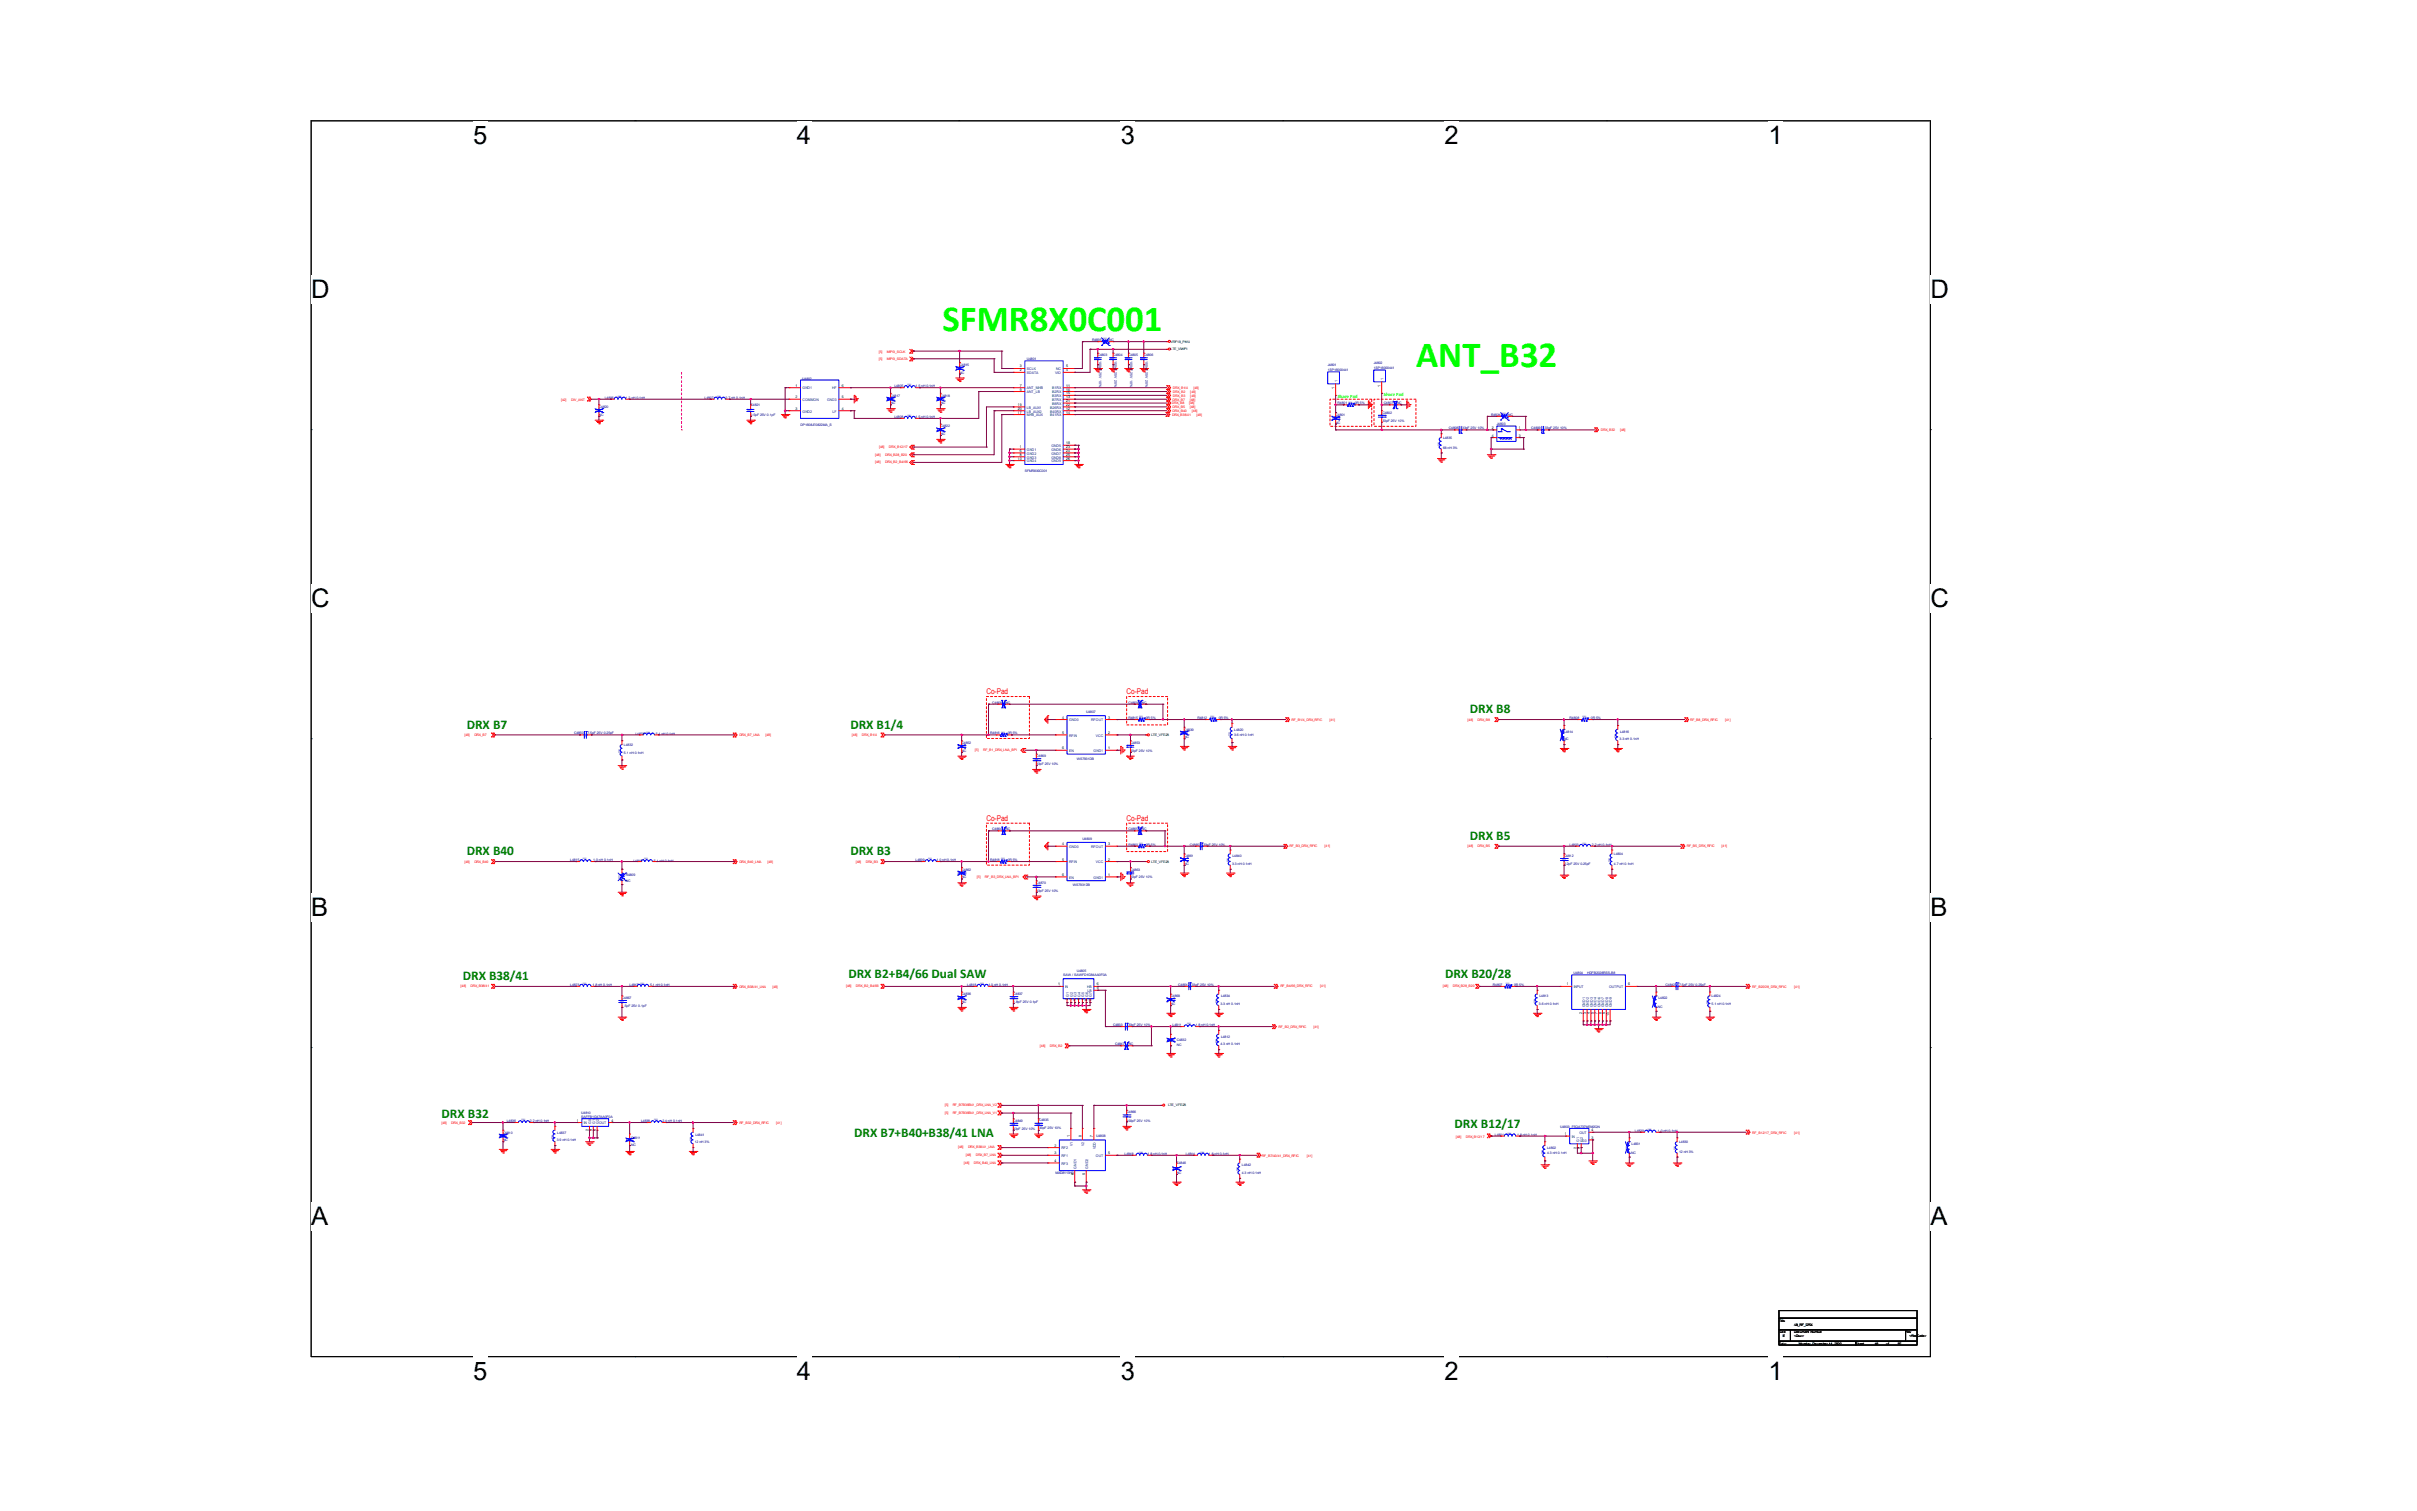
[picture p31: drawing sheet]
<svg xmlns="http://www.w3.org/2000/svg" width="400mm" height="250mm" viewBox="0 0 400 250" stroke-linecap="round" stroke-linejoin="round" font-family="sans-serif">
<defs><g id="words">
<g font-size="6.1" fill="#0f0">
<text x="156" y="54.7">SFMR8X0C001</text>
<text x="234.4" y="60.7">ANT_B32</text>
</g>
<g font-size="4.2">
<text x="78.3" y="23.8">5</text>
<text x="131.9" y="23.8">4</text>
<text x="185.5" y="23.8">3</text>
<text x="239.1" y="23.8">2</text>
<text x="292.7" y="23.8">1</text>
<text x="51.5" y="49.3">D</text>
<text x="319.5" y="49.3">D</text>
<text x="51.5" y="100.4">C</text>
<text x="319.5" y="100.4">C</text>
<text x="51.5" y="151.6">B</text>
<text x="319.5" y="151.6">B</text>
<text x="51.5" y="202.7">A</text>
<text x="319.5" y="202.7">A</text>
<text x="78.3" y="228.3">5</text>
<text x="131.9" y="228.3">4</text>
<text x="185.5" y="228.3">3</text>
<text x="239.1" y="228.3">2</text>
<text x="292.7" y="228.3">1</text>
</g>
<g font-size="2.2" fill="#008000">
<text x="243.3" y="118">DRX B8</text>
<text x="77.2" y="120.5">DRX B7</text>
<text x="140.7" y="120.5">DRX B1/4</text>
<text x="77.2" y="141.5">DRX B40</text>
<text x="140.7" y="141.5">DRX B3</text>
<text x="243.3" y="138.9">DRX B5</text>
<text x="140.4" y="161.8">DRX B2+B4/66 Dual SAW</text>
<text x="239.2" y="161.8">DRX B20/28</text>
<text x="76.6" y="162.1">DRX B38/41</text>
<text x="73.1" y="185">DRX B32</text>
<text x="141.4" y="188.2">DRX B7+B40+B38/41 LNA</text>
<text x="240.7" y="186.6">DRX B12/17</text>
</g>
<g font-size="1.3" fill="#f00">
<text x="163.3" y="114.9">Co-Pad</text>
<text x="186.5" y="114.9">Co-Pad</text>
<text x="163.3" y="135.9">Co-Pad</text>
<text x="186.5" y="135.9">Co-Pad</text>
</g>
<g font-size=".8" fill="#0f0">
<text x="221.4" y="65.8">Share Pad</text>
<text x="229" y="65.5">Share Pad</text>
</g>
<g font-size=".6" fill="#f00">
<text x="145.4" y="58.3">[5]</text>
<text x="145.4" y="59.6">[5]</text>
<text x="146.7" y="58.3">MIPI3_SCLK</text>
<text x="146.7" y="59.6">MIPI3_SDATA</text>
<text x="194.1" y="64.4">DRX_B1/4</text>
<text x="194.1" y="65.6">DRX_B3</text>
<text x="194.1" y="65">DRX_B2</text>
<text x="197" y="65.6">[48]</text>
<text x="197" y="65">[48]</text>
<text x="197.5" y="64.4">[48]</text>
<text x="92.9" y="66.3">[42]</text>
<text x="94.5" y="66.3">DIV_ANT</text>
<text x="193.9" y="66.8">DRX_B8</text>
<text x="194" y="68.8">DRX_B38/41</text>
<text x="194.1" y="66.3">DRX_B7</text>
<text x="194.1" y="67.5">DRX_B5</text>
<text x="194.1" y="68.2">DRX_B40</text>
<text x="196.8" y="66.8">[48]</text>
<text x="196.9" y="66.3">[48]</text>
<text x="196.9" y="67.5">[48]</text>
<text x="197.2" y="68.2">[48]</text>
<text x="198" y="68.8">[48]</text>
<text x="264.9" y="71.3">DRX_B32</text>
<text x="268.1" y="71.3">[48]</text>
<text x="144.8" y="75.4">[48]</text>
<text x="144.8" y="76.7">[48]</text>
<text x="145.5" y="74.1">[48]</text>
<text x="146.5" y="75.4">DRX_B28_B20</text>
<text x="146.5" y="76.7">DRX_B2_B4/66</text>
<text x="147.1" y="74.1">DRX_B12/17</text>
<text x="213.8" y="119.2">RF_B1/4_DRX_RFIC</text>
<text x="220" y="119.2">[41]</text>
<text x="242.9" y="119.2">[48]</text>
<text x="244.5" y="119.2">DRX_B8</text>
<text x="279.7" y="119.4">RF_B8_DRX_RFIC</text>
<text x="285.5" y="119.4">[41]</text>
<text x="76.9" y="121.8">[48]</text>
<text x="78.5" y="121.8">DRX_B7</text>
<text x="122.4" y="121.9">DRX_B7_LNA</text>
<text x="126.7" y="121.9">[48]</text>
<text x="141" y="121.8">[48]</text>
<text x="142.6" y="121.8">DRX_B1/4</text>
<text x="161.3" y="124.3">[5]</text>
<text x="162.7" y="124.3">RF_B1_DRX_LNA_BPI</text>
<text x="76.9" y="142.7">[48]</text>
<text x="78.5" y="142.7">DRX_B40</text>
<text x="122.4" y="142.8">DRX_B40_LNA</text>
<text x="127" y="142.8">[48]</text>
<text x="141.6" y="142.7">[48]</text>
<text x="143.3" y="142.7">DRX_B3</text>
<text x="213.4" y="140.2">RF_B3_DRX_RFIC</text>
<text x="219.2" y="140.2">[41]</text>
<text x="242.9" y="140.2">[48]</text>
<text x="244.5" y="140.2">DRX_B5</text>
<text x="279.2" y="140.2">RF_B5_DRX_RFIC</text>
<text x="284.9" y="140.2">[41]</text>
<text x="161.7" y="145.2">[5]</text>
<text x="163" y="145.2">RF_B3_DRX_LNA_BPI</text>
<text x="76.2" y="163.4">[48]</text>
<text x="77.9" y="163.4">DRX_B38/41</text>
<text x="122.4" y="163.4">DRX_B38/41_LNA</text>
<text x="127.8" y="163.4">[48]</text>
<text x="140" y="163.4">[48]</text>
<text x="141.7" y="163.4">DRX_B2_B4/66</text>
<text x="211.9" y="163.4">RF_B4/66_DRX_RFIC</text>
<text x="218.5" y="163.4">[41]</text>
<text x="238.8" y="163.4">[48]</text>
<text x="240.4" y="163.4">DRX_B28_B20</text>
<text x="290" y="163.4">RF_B20/28_DRX_RFIC</text>
<text x="296.9" y="163.4">[41]</text>
<text x="172.1" y="173.2">[48]</text>
<text x="173.8" y="173.2">DRX_B2</text>
<text x="211.6" y="170">RF_B2_DRX_RFIC</text>
<text x="217.4" y="170">[41]</text>
<text x="73" y="185.9">[48]</text>
<text x="74.7" y="185.9">DRX_B32</text>
<text x="122.4" y="185.9">RF_B32_DRX_RFIC</text>
<text x="128.5" y="185.9">[41]</text>
<text x="156.4" y="183">[5]</text>
<text x="156.4" y="184.3">[5]</text>
<text x="157.7" y="183">RF_B7B38B41_DRX_LNA_V2</text>
<text x="157.7" y="184.3">RF_B7B38B41_DRX_LNA_V1</text>
<text x="158.6" y="190">[48]</text>
<text x="159.8" y="191.2">[48]</text>
<text x="160.2" y="190">DRX_B38/41_LNA</text>
<text x="161.5" y="191.2">DRX_B7_LNA</text>
<text x="208.8" y="191.5">RF_B7/40/41_DRX_RFIC</text>
<text x="216.3" y="191.5">[41]</text>
<text x="240.9" y="188.3">[48]</text>
<text x="242.6" y="188.3">DRX_B12/17</text>
<text x="290" y="187.6">RF_B12/17_DRX_RFIC</text>
<text x="296.9" y="187.6">[41]</text>
<text x="159.5" y="192.5">[48]</text>
<text x="161.2" y="192.5">DRX_B40_LNA</text>
</g>
<g font-size=".6" fill="#000080">
<text x="169.9" y="59.6">U4801</text>
<text x="180.7" y="56.4">R4835</text>
<text x="181.7" y="59">C4803</text>
<text x="181.9" y="59.7" transform="rotate(90 181.9 59.7)">100pF 25V 10%</text>
<text x="183.6" y="56.4">NC</text>
<text x="184.2" y="59">C4804</text>
<text x="184.5" y="59.7" transform="rotate(90 184.5 59.7)">100nF 25V 20%</text>
<text x="186.7" y="59">C4805</text>
<text x="187" y="59.7" transform="rotate(90 187 59.7)">100pF 25V 10%</text>
<text x="189.3" y="59">C4806</text>
<text x="189.6" y="59.7" transform="rotate(90 189.6 59.7)">100nF 25V 20%</text>
<text x="100.1" y="66">L4806</text>
<text x="103.6" y="66">1.2 nH 0.1nH</text>
<text x="116.6" y="66">L4807</text>
<text x="120.1" y="66">2.7 nH 0.1nH</text>
<text x="132.8" y="62.8">U4802</text>
<text x="147.4" y="65.6">C4817</text>
<text x="148" y="64.1">L4805</text>
<text x="151.5" y="64.1">1.5 nH 0.1nH</text>
<text x="155.6" y="65.6">C4818</text>
<text x="158.8" y="60.5">C4815</text>
<text x="158.8" y="61.8">NC</text>
<text x="219.7" y="60.5">J4801</text>
<text x="219.7" y="61.3">1SP16000441</text>
<text x="227.3" y="60.3">J4802</text>
<text x="227.3" y="61">1SP16000441</text>
<text x="99.1" y="67.5">C4820</text>
<text x="99.1" y="68.8">NC</text>
<text x="124.2" y="67.2">C4821</text>
<text x="124.2" y="68.8">0.5pF 25V 0.1pF</text>
<text x="132.5" y="70.4">DP1608-E0822MA_S</text>
<text x="147.4" y="66.9">NC</text>
<text x="148" y="69.1">L4808</text>
<text x="151.5" y="69.1">1.5 nH 0.1nH</text>
<text x="155.6" y="70.7">C4822</text>
<text x="155.6" y="72">NC</text>
<text x="155.6" y="66.9">NC</text>
<text x="221" y="68.8">C4801</text>
<text x="221" y="70.1">NC</text>
<text x="221.4" y="66.9">R4801</text>
<text x="224.2" y="66.9">0R 5%</text>
<text x="228.8" y="68.5">C4802</text>
<text x="228.8" y="69.8">33pF 25V 10%</text>
<text x="229" y="66.9">C4807</text>
<text x="231.2" y="66.9">NC</text>
<text x="239.8" y="71">C4808</text>
<text x="242" y="71">33pF 25V 10%</text>
<text x="246.8" y="68.8">R4834</text>
<text x="247.7" y="70.3">J4803</text>
<text x="249.6" y="68.8">NC</text>
<text x="253.4" y="71">C4809</text>
<text x="255.7" y="71">33pF 25V 10%</text>
<text x="238.8" y="72.6">L4835</text>
<text x="238.8" y="74.2">68 nH 3%</text>
<text x="169.6" y="78">SFMR8X0C001</text>
<text x="164.2" y="116.4">C4858</text>
<text x="166.4" y="116.4">NC</text>
<text x="179.8" y="118">U4807</text>
<text x="186.7" y="119">R4815</text>
<text x="186.7" y="116.4">C4859</text>
<text x="189" y="116.4">NC</text>
<text x="189.6" y="119">0R 5%</text>
<text x="198.2" y="119">R4812</text>
<text x="201.7" y="119">0R 5%</text>
<text x="259.8" y="119">R4808</text>
<text x="263.3" y="119">0R 5%</text>
<text x="95" y="121.5">C4850</text>
<text x="97.2" y="121.5">7.5pF 25V 0.25pF</text>
<text x="103.3" y="123.4">L4832</text>
<text x="103.3" y="124.7">5.1 nH 0.1nH</text>
<text x="105.2" y="121.6">L4833</text>
<text x="108.5" y="121.6">5.1 nH 0.1nH</text>
<text x="159.1" y="123.1">C4852</text>
<text x="159.1" y="124.4">NC</text>
<text x="163.9" y="121.5">R4816</text>
<text x="166.8" y="121.5">0R 5%</text>
<text x="171.5" y="125.3">C4869</text>
<text x="178.2" y="125.7">WS7931DB</text>
<text x="187.1" y="123.1">C4853</text>
<text x="187.1" y="124.4">33pF 25V 10%</text>
<text x="196" y="120.9">C4839</text>
<text x="196" y="122.1">NC</text>
<text x="204.2" y="121.9">3.6 nH 0.1nH</text>
<text x="204.3" y="120.9">L4820</text>
<text x="258.8" y="121.2">L4814</text>
<text x="258.8" y="122.5">NC</text>
<text x="268" y="122.5">3.3 nH 0.1nH</text>
<text x="268.1" y="121.2">L4816</text>
<text x="171.5" y="126.6">33pF 25V 10%</text>
<text x="164.2" y="137.4">C4864</text>
<text x="166.4" y="137.4">NC</text>
<text x="186.7" y="137.4">C4865</text>
<text x="189" y="137.4">NC</text>
<text x="94.4" y="142.5">L4815</text>
<text x="98.2" y="142.5">1.0 nH 0.1nH</text>
<text x="104.8" y="142.6">L4819</text>
<text x="108.2" y="142.6">5.1 nH 0.1nH</text>
<text x="151.5" y="142.5">L4839</text>
<text x="155" y="142.5">1.0 nH 0.1nH</text>
<text x="163.9" y="142.5">R4818</text>
<text x="166.8" y="142.5">0R 5%</text>
<text x="179.1" y="139">U4809</text>
<text x="186.7" y="139.9">R4860</text>
<text x="189.6" y="139.9">0R 5%</text>
<text x="196" y="141.8">C4861</text>
<text x="196" y="143.1">NC</text>
<text x="196.9" y="139.9">C4860</text>
<text x="199.2" y="139.9">33pF 25V 10%</text>
<text x="203.9" y="143.1">3.3 nH 0.1nH</text>
<text x="204" y="141.8">L4840</text>
<text x="258.8" y="141.8">C4812</text>
<text x="258.8" y="143.1">2.2pF 25V 0.25pF</text>
<text x="259.8" y="139.9">L4803</text>
<text x="263.5" y="140">2.2 nH 0.1nH</text>
<text x="267.1" y="141.5">L4804</text>
<text x="267.1" y="143.1">4.7 nH 0.1nH</text>
<text x="103.6" y="145">R4809</text>
<text x="103.6" y="146">NC</text>
<text x="159.1" y="144.1">C4862</text>
<text x="159.1" y="145.3">NC</text>
<text x="171.5" y="146.3">C4870</text>
<text x="171.5" y="147.5">33pF 25V 10%</text>
<text x="177.6" y="146.6">WS7931DB</text>
<text x="187.1" y="144.1">C4863</text>
<text x="187.1" y="145.3">33pF 25V 10%</text>
<text x="176" y="161.5">SAW / SAWFD1G84AA0F0A</text>
<text x="178.2" y="160.9">U4805</text>
<text x="260.4" y="161.2">U4804</text>
<text x="262.6" y="161.2">HDFB2028RSS-B8</text>
<text x="94.4" y="163.1">L4823</text>
<text x="98.1" y="163.2">1.8 nH 0.1nH</text>
<text x="102.9" y="165.3">C4867</text>
<text x="102.9" y="166.6">1.5pF 25V 0.1pF</text>
<text x="104.2" y="163.2">L4847</text>
<text x="107.6" y="163.2">5.1 nH 0.1nH</text>
<text x="159.1" y="164.7">C4836</text>
<text x="159.1" y="166">NC</text>
<text x="160.1" y="163.1">L4818</text>
<text x="163.6" y="163.1">1.0 nH 0.1nH</text>
<text x="167.7" y="164.7">C4837</text>
<text x="167.7" y="166">1.8pF 25V 0.1pF</text>
<text x="193.7" y="165">C4868</text>
<text x="193.7" y="166.3">NC</text>
<text x="195" y="163.1">C4854</text>
<text x="197.2" y="163.1">33pF 25V 10%</text>
<text x="202" y="166.3">3.3 nH 0.1nH</text>
<text x="202.1" y="165">L4834</text>
<text x="247.1" y="163.1">R4807</text>
<text x="250.6" y="163.1">0R 5%</text>
<text x="254.7" y="166.3">3.6 nH 0.1nH</text>
<text x="254.8" y="165">L4813</text>
<text x="274.4" y="166.7">NC</text>
<text x="274.5" y="165.3">L4822</text>
<text x="275.6" y="163.1">C4842</text>
<text x="277.9" y="163.1">7.5pF 25V 0.25pF</text>
<text x="283.3" y="165">L4824</text>
<text x="283.3" y="166.3">5.1 nH 0.1nH</text>
<text x="184.2" y="169.8">C4833</text>
<text x="184.5" y="173">C4847</text>
<text x="186.7" y="169.8">33pF 25V 10%</text>
<text x="186.7" y="173">NC</text>
<text x="194.1" y="169.8">L4811</text>
<text x="194.7" y="172.3">C4832</text>
<text x="194.7" y="173.1">NC</text>
<text x="197.9" y="169.8">1.8 nH 0.1nH</text>
<text x="202" y="173">4.3 nH 0.1nH</text>
<text x="202.1" y="171.7">L4812</text>
<text x="83.9" y="185.7">L4836</text>
<text x="87.7" y="185.7">2.2 nH 0.1nH</text>
<text x="96.2" y="184.4">U4810</text>
<text x="96.2" y="185">SAFFB1G47AA0F0A</text>
<text x="106.1" y="185.7">L4838</text>
<text x="109.6" y="185.7">2.4 nH 0.1nH</text>
<text x="167.7" y="185.7">C4849</text>
<text x="172" y="185.4">C4835</text>
<text x="186.4" y="184.1">C4866</text>
<text x="186.4" y="185.7">100pF 25V 10%</text>
<text x="83.2" y="187.6">C4810</text>
<text x="83.2" y="188.8">NC</text>
<text x="92.1" y="188.8">3.9 nH 0.1nH</text>
<text x="92.2" y="187.6">L4837</text>
<text x="104.5" y="188.4">C4811</text>
<text x="104.5" y="189.7">NC</text>
<text x="115" y="189.2">12 nH 3%</text>
<text x="115.1" y="187.9">L4841</text>
<text x="167.7" y="186.9">33pF 25V 10%</text>
<text x="172" y="186.8">33pF 25V 10%</text>
<text x="181.4" y="188.1">U4808</text>
<text x="186.1" y="191.1">L4848</text>
<text x="189.9" y="191.1">1.8 nH 0.1nH</text>
<text x="196.3" y="191.1">L4844</text>
<text x="200.1" y="191.1">1.8 nH 0.1nH</text>
<text x="247.4" y="187.9">L4801</text>
<text x="251.1" y="187.9">1.8 nH 0.1nH</text>
<text x="256" y="190.1">L4802</text>
<text x="256" y="190.9">4.3 nH 0.1nH</text>
<text x="258.2" y="186.6">U4803 F5QA737M5M2QN</text>
<text x="269.9" y="190.9">NC</text>
<text x="270" y="189.5">L4831</text>
<text x="270.6" y="187.3">L4829</text>
<text x="274.4" y="187.3">1.0 nH 0.1nH</text>
<text x="277.9" y="189.2">L4830</text>
<text x="277.9" y="190.7">12 nH 3%</text>
<text x="174.7" y="194.2">MXD8113H9</text>
<text x="194.7" y="192.6">C4846</text>
<text x="194.7" y="194.2">NC</text>
<text x="205.5" y="194.2">4.3 nH 0.1nH</text>
<text x="205.5" y="193">L4842</text>
</g>
<g font-size=".6">
<text x="193.7" y="58">LTE_VMIPI</text>
<text x="193.7" y="56.7">VRF18_PMU</text>
<text x="131.7" y="64">1</text>
<text x="131.7" y="65.9">2</text>
<text x="139.3" y="65.9">5</text>
<text x="139.3" y="64">6</text>
<text x="168.8" y="64">7</text>
<text x="168.8" y="64.6">9</text>
<text x="168.8" y="60.8">3</text>
<text x="168.8" y="61.4">2</text>
<text x="176.4" y="64">11</text>
<text x="176.4" y="64.6">16</text>
<text x="176.4" y="65.2">15</text>
<text x="176.4" y="65.9">13</text>
<text x="176.4" y="60.8">5</text>
<text x="176.4" y="61.4">4</text>
<text x="220.9" y="64.3" transform="rotate(-90 220.9 64.3)">1</text>
<text x="228.5" y="64" transform="rotate(-90 228.5 64)">1</text>
<text x="131.7" y="67.8">3</text>
<text x="139.3" y="67.8">4</text>
<text x="168.5" y="68.4">17</text>
<text x="168.5" y="67.2">19</text>
<text x="168.5" y="67.8">20</text>
<text x="176.4" y="67.2">22</text>
<text x="176.4" y="67.8">12</text>
<text x="176.4" y="68.4">14</text>
<text x="176.4" y="66.5">21</text>
<text x="246.9" y="71">2</text>
<text x="251.3" y="71">1</text>
<text x="168.5" y="76">10</text>
<text x="168.8" y="74.1">1</text>
<text x="168.8" y="74.8">6</text>
<text x="168.8" y="75.4">8</text>
<text x="176.4" y="73.5">18</text>
<text x="176.4" y="74.1">23</text>
<text x="176.4" y="74.8">24</text>
<text x="176.4" y="75.4">25</text>
<text x="176.4" y="76">26</text>
<text x="246.9" y="72.2">4</text>
<text x="251.3" y="72.2">3</text>
<text x="175.8" y="118.9">4</text>
<text x="183.4" y="118.9">3</text>
<text x="175.8" y="124">6</text>
<text x="175.8" y="121.4">5</text>
<text x="183.4" y="124">1</text>
<text x="183.4" y="121.4">2</text>
<text x="190.5" y="121.8">LTE_VFE28</text>
<text x="175.8" y="142.4">5</text>
<text x="175.8" y="139.8">4</text>
<text x="183.4" y="142.4">2</text>
<text x="183.4" y="139.8">3</text>
<text x="190.5" y="142.7">LTE_VFE28</text>
<text x="175.8" y="144.9">6</text>
<text x="183.4" y="144.9">1</text>
<text x="175.1" y="163">1</text>
<text x="176.7" y="165.4" transform="rotate(-90 176.7 165.4)">2</text>
<text x="177.4" y="165.5" transform="rotate(-90 177.4 165.5)">3</text>
<text x="178" y="165.6" transform="rotate(-90 178 165.6)">4</text>
<text x="178.7" y="165.5" transform="rotate(-90 178.7 165.5)">5</text>
<text x="179.3" y="165.5" transform="rotate(-90 179.3 165.5)">7</text>
<text x="179.9" y="165.7" transform="rotate(-90 179.9 165.7)">8</text>
<text x="180.7" y="165.8" transform="rotate(-90 180.7 165.8)">10</text>
<text x="181.5" y="163">6</text>
<text x="181.5" y="163.7">9</text>
<text x="259.3" y="163">1</text>
<text x="261.9" y="167.8" transform="rotate(-90 261.9 167.8)">2</text>
<text x="262.5" y="167.8" transform="rotate(-90 262.5 167.8)">3</text>
<text x="263.1" y="167.8" transform="rotate(-90 263.1 167.8)">4</text>
<text x="263.8" y="167.8" transform="rotate(-90 263.8 167.8)">5</text>
<text x="264.4" y="167.8" transform="rotate(-90 264.4 167.8)">7</text>
<text x="265" y="167.8" transform="rotate(-90 265 167.8)">8</text>
<text x="265.7" y="167.8" transform="rotate(-90 265.7 167.8)">9</text>
<text x="269.5" y="163">6</text>
<text x="266.3" y="168.2" transform="rotate(-90 266.3 168.2)">10</text>
<text x="95.5" y="185.6">1</text>
<text x="101.2" y="185.6">4</text>
<text x="193.3" y="183.1">LTE_VFE28</text>
<text x="97.4" y="187.2" transform="rotate(-90 97.4 187.2)">2</text>
<text x="98" y="187.2" transform="rotate(-90 98 187.2)">3</text>
<text x="98.7" y="187.2" transform="rotate(-90 98.7 187.2)">5</text>
<text x="174.5" y="189.7">2</text>
<text x="174.5" y="191">3</text>
<text x="177.1" y="188.1" transform="rotate(-90 177.1 188.1)">1</text>
<text x="179" y="188.1" transform="rotate(-90 179 188.1)">8</text>
<text x="180.9" y="188.1" transform="rotate(-90 180.9 188.1)">7</text>
<text x="183.4" y="191">5</text>
<text x="259" y="187.8">1</text>
<text x="260.9" y="190" transform="rotate(-90 260.9 190)">2</text>
<text x="261.5" y="190" transform="rotate(-90 261.5 190)">5</text>
<text x="263.4" y="188.4">3</text>
<text x="263.4" y="187.2">4</text>
<text x="174.5" y="192.2">4</text>
<text x="177.7" y="194.5" transform="rotate(-90 177.7 194.5)">6</text>
<text x="179.6" y="194.5" transform="rotate(-90 179.6 194.5)">9</text>
<text x="294.4" y="218.7">Title</text>
<text x="294.4" y="220.6">Size</text>
<text x="295" y="221.2">E</text>
<text x="296.9" y="220.6">Document Number</text>
<text x="296.9" y="221.2">&lt;Doc&gt;</text>
<text x="296.9" y="219.3">48_RF_DRX</text>
<text x="315.4" y="220.6">Rev</text>
<text x="316" y="221.2">&lt;RevCode&gt;</text>
<text x="294.4" y="222.5">Date:</text>
<text x="297.7" y="222.5">Monday, December 14, 2020</text>
<text x="307.1" y="222.5">Sheet</text>
<text x="310.3" y="222.5">48</text>
<text x="312.2" y="222.5">of</text>
<text x="314.1" y="222.5">55</text>
</g>
<g font-size=".6" fill="#004080">
<text x="132.8" y="64.4">GND1</text>
<text x="137.7" y="64.4">HF</text>
<text x="169.9" y="64.4">ANT_MHB</text>
<text x="169.9" y="65.1">ANT_LB</text>
<text x="169.9" y="61.3">SCLK</text>
<text x="169.9" y="61.9">SDATA</text>
<text x="174.1" y="64.4">B1RX</text>
<text x="174.1" y="65.1">B2RX</text>
<text x="174.1" y="65.7">B3RX</text>
<text x="174.6" y="61.9">VIO</text>
<text x="174.8" y="61.3">NC</text>
<text x="221.3" y="63.2" transform="rotate(-90 221.3 63.2)">1</text>
<text x="229" y="62.8" transform="rotate(-90 229 62.8)">1</text>
<text x="132.8" y="66.3">COMMON</text>
<text x="132.8" y="68.3">GND2</text>
<text x="136.9" y="66.3">GND3</text>
<text x="137.8" y="68.3">LF</text>
<text x="169.9" y="68.9">MHB_AUX</text>
<text x="169.9" y="67.6">LB_AUX1</text>
<text x="169.9" y="68.3">LB_AUX2</text>
<text x="173.8" y="67.6">B26RX</text>
<text x="173.8" y="68.3">B40RX</text>
<text x="173.8" y="68.9">B41RX</text>
<text x="174.1" y="66.3">B7RX</text>
<text x="174.1" y="67">B8RX</text>
<text x="169.9" y="74.6">GND1</text>
<text x="169.9" y="75.2">GND2</text>
<text x="169.9" y="75.9">GND3</text>
<text x="169.9" y="76.5">GND4</text>
<text x="174" y="74">GND5</text>
<text x="174" y="74.6">GND6</text>
<text x="174" y="75.2">GND7</text>
<text x="174" y="75.9">GND8</text>
<text x="174" y="76.5">GND9</text>
<text x="176.9" y="119.3">GND0</text>
<text x="180.6" y="119.3">RFOUT</text>
<text x="176.9" y="124.4">EN</text>
<text x="176.9" y="121.9">RFIN</text>
<text x="181" y="124.4">GND1</text>
<text x="181.4" y="121.9">VCC</text>
<text x="176.9" y="142.8">RFIN</text>
<text x="176.9" y="140.3">GND0</text>
<text x="180.6" y="140.3">RFOUT</text>
<text x="181.4" y="142.8">VCC</text>
<text x="176.9" y="145.4">EN</text>
<text x="181" y="145.4">GND1</text>
<text x="176.3" y="163.5">IN</text>
<text x="176.9" y="164.9" transform="rotate(-90 176.9 164.9)">G1</text>
<text x="177.5" y="164.9" transform="rotate(-90 177.5 164.9)">G2</text>
<text x="178.2" y="164.9" transform="rotate(-90 178.2 164.9)">G3</text>
<text x="178.8" y="164.9" transform="rotate(-90 178.8 164.9)">G4</text>
<text x="179.4" y="164.9" transform="rotate(-90 179.4 164.9)">G5</text>
<text x="179.9" y="163.5">HB</text>
<text x="180" y="164.1">LB</text>
<text x="180.1" y="164.9" transform="rotate(-90 180.1 164.9)">G6</text>
<text x="180.7" y="164.9" transform="rotate(-90 180.7 164.9)">G7</text>
<text x="260.4" y="163.5">INPUT</text>
<text x="262.3" y="166.7" transform="rotate(-90 262.3 166.7)">GND1</text>
<text x="263" y="166.7" transform="rotate(-90 263 166.7)">GND2</text>
<text x="263.6" y="166.7" transform="rotate(-90 263.6 166.7)">GND3</text>
<text x="264.2" y="166.7" transform="rotate(-90 264.2 166.7)">GND4</text>
<text x="264.9" y="166.7" transform="rotate(-90 264.9 166.7)">GND6</text>
<text x="265.5" y="166.7" transform="rotate(-90 265.5 166.7)">GND7</text>
<text x="266.1" y="166.7" transform="rotate(-90 266.1 166.7)">GND8</text>
<text x="266.3" y="163.5">OUTPUT</text>
<text x="266.8" y="166.7" transform="rotate(-90 266.8 166.7)">GND9</text>
<text x="96.6" y="186">IN</text>
<text x="97.9" y="186" transform="rotate(-90 97.9 186)">G0</text>
<text x="98.5" y="186" transform="rotate(-90 98.5 186)">G1</text>
<text x="99.1" y="186" transform="rotate(-90 99.1 186)">G2</text>
<text x="99.2" y="186">OUT</text>
<text x="175.7" y="190.2">RF2</text>
<text x="175.7" y="191.4">RF1</text>
<text x="177.5" y="189.7" transform="rotate(-90 177.5 189.7)">V1</text>
<text x="179.4" y="189.7" transform="rotate(-90 179.4 189.7)">V2</text>
<text x="181.3" y="190.2" transform="rotate(-90 181.3 190.2)">VDD</text>
<text x="181.4" y="191.4">OUT</text>
<text x="260.1" y="188.3">IN</text>
<text x="261.3" y="188.9" transform="rotate(-90 261.3 188.9)">G1</text>
<text x="261.4" y="187.6">OUT</text>
<text x="261.8" y="188.9">G0</text>
<text x="262" y="188.9" transform="rotate(-90 262 188.9)">G2</text>
<text x="175.7" y="192.7">RF3</text>
<text x="178.2" y="193.3" transform="rotate(-90 178.2 193.3)">GND1</text>
<text x="180.1" y="193.3" transform="rotate(-90 180.1 193.3)">GND2</text>
</g>
<g font-size=".3" fill="#00f">
<text x="181.2" y="59.4">0201</text>
<text x="182.6" y="56.1">0201</text>
<text x="183.7" y="59.4">0201</text>
<text x="186.2" y="59.4">0201</text>
<text x="188.8" y="59.4">0201</text>
<text x="102.3" y="65.7">0201</text>
<text x="118.7" y="65.7">0201</text>
<text x="150.2" y="63.8">0201</text>
<text x="158.3" y="61">0201</text>
<text x="98.6" y="68">0201</text>
<text x="123.7" y="68">0201</text>
<text x="146.9" y="66.1">0201</text>
<text x="150.2" y="68.8">0201</text>
<text x="155.1" y="71.1">0201</text>
<text x="155.1" y="66.1">0201</text>
<text x="220.7" y="69.2">0201</text>
<text x="223.2" y="66.6">0201</text>
<text x="228.4" y="68.9">0201</text>
<text x="230.9" y="66.5" transform="rotate(90 230.9 66.5)">0201</text>
<text x="241.7" y="71.6" transform="rotate(-90 241.7 71.6)">0201</text>
<text x="248.6" y="68.5">0201</text>
<text x="255.4" y="71.6" transform="rotate(-90 255.4 71.6)">0201</text>
<text x="238.2" y="73.8" transform="rotate(-90 238.2 73.8)">0201</text>
<text x="166.2" y="117" transform="rotate(-90 166.2 117)">0201</text>
<text x="188.5" y="118.7">0201</text>
<text x="188.7" y="117" transform="rotate(-90 188.7 117)">0201</text>
<text x="200.3" y="118.7">0201</text>
<text x="261.9" y="118.7">0201</text>
<text x="97" y="121.9" transform="rotate(-90 97 121.9)">0201</text>
<text x="102.6" y="124.6" transform="rotate(-90 102.6 124.6)">0201</text>
<text x="107" y="121.2">0201</text>
<text x="158.8" y="123.5">0201</text>
<text x="165.7" y="121.2">0201</text>
<text x="171.2" y="125.7">0201</text>
<text x="186.6" y="123.5">0201</text>
<text x="195.5" y="121.3">0201</text>
<text x="203.6" y="121.7" transform="rotate(-90 203.6 121.7)">0201</text>
<text x="258.5" y="122.1" transform="rotate(-90 258.5 122.1)">0201</text>
<text x="267.4" y="122.1" transform="rotate(-90 267.4 122.1)">0201</text>
<text x="166.2" y="138" transform="rotate(-90 166.2 138)">0201</text>
<text x="188.7" y="138" transform="rotate(-90 188.7 138)">0201</text>
<text x="96.5" y="142.2">0201</text>
<text x="106.6" y="142.2">0201</text>
<text x="153.6" y="142.2">0201</text>
<text x="165.7" y="142.2">0201</text>
<text x="188.5" y="139.6">0201</text>
<text x="195.6" y="142.3">0201</text>
<text x="198.9" y="140.4" transform="rotate(-90 198.9 140.4)">0201</text>
<text x="203.3" y="142.7" transform="rotate(-90 203.3 142.7)">0201</text>
<text x="258.5" y="142.3">0201</text>
<text x="261.9" y="139.6">0201</text>
<text x="266.4" y="142.7" transform="rotate(-90 266.4 142.7)">0201</text>
<text x="102.6" y="145.5" transform="rotate(-90 102.6 145.5)">0201</text>
<text x="158.8" y="144.5">0201</text>
<text x="171.2" y="146.7">0201</text>
<text x="186.6" y="144.5">0201</text>
<text x="96.5" y="162.8">0201</text>
<text x="102.6" y="165.7">0201</text>
<text x="106" y="162.8">0201</text>
<text x="158.6" y="165.1">0201</text>
<text x="162.2" y="162.8">0201</text>
<text x="167.4" y="165.1">0201</text>
<text x="193.4" y="165.4">0201</text>
<text x="197" y="163.5" transform="rotate(-90 197 163.5)">0201</text>
<text x="201.4" y="165.9" transform="rotate(-90 201.4 165.9)">0201</text>
<text x="249.2" y="162.8">0201</text>
<text x="254.1" y="165.9" transform="rotate(-90 254.1 165.9)">0201</text>
<text x="273.7" y="166.2" transform="rotate(-90 273.7 166.2)">0201</text>
<text x="277.6" y="163.5" transform="rotate(-90 277.6 163.5)">0201</text>
<text x="282.6" y="166.2" transform="rotate(-90 282.6 166.2)">0201</text>
<text x="186.5" y="173.5" transform="rotate(-90 186.5 173.5)">0201</text>
<text x="186.5" y="170.2" transform="rotate(-90 186.5 170.2)">0201</text>
<text x="193.2" y="172.1">0201</text>
<text x="196.5" y="169.5">0201</text>
<text x="201.4" y="172.5" transform="rotate(-90 201.4 172.5)">0201</text>
<text x="86.3" y="185.3">0201</text>
<text x="108.3" y="185.3">0201</text>
<text x="186.1" y="184.7">0201</text>
<text x="82.7" y="188">0201</text>
<text x="91.5" y="188.4" transform="rotate(-90 91.5 188.4)">0201</text>
<text x="103.7" y="188.6">0201</text>
<text x="114.4" y="188.7" transform="rotate(-90 114.4 188.7)">0201</text>
<text x="167.4" y="186.1">0201</text>
<text x="171.5" y="186.1">0201</text>
<text x="188.5" y="190.8">0201</text>
<text x="198.7" y="190.8">0201</text>
<text x="249.5" y="187.6">0201</text>
<text x="255.3" y="190.9" transform="rotate(-90 255.3 190.9)">0201</text>
<text x="269.3" y="190.3" transform="rotate(-90 269.3 190.3)">0201</text>
<text x="272.7" y="187">0201</text>
<text x="277.2" y="190.3" transform="rotate(-90 277.2 190.3)">0201</text>
<text x="194.2" y="193.3">0201</text>
<text x="204.8" y="193.8" transform="rotate(-90 204.8 193.8)">0201</text>
</g>
</g></defs>
<path d="M51.5 20h268v204.5h-268z" fill="none" stroke="#000" stroke-width=".17"/>
<g fill="#fff">
<path d="M78.3 20h2.4v4.7h-2.4z"/>
<path d="M78.3 224.5h2.4v4.7h-2.4z"/>
</g>
<path d="M105.1 20h.1M105.1 224.5h.1" fill="none" stroke="#000" stroke-width=".17"/>
<g fill="#fff">
<path d="M131.9 20h2.4v4.7h-2.4z"/>
<path d="M131.9 224.5h2.4v4.7h-2.4z"/>
</g>
<path d="M158.7 20h.1M158.7 224.5h.1" fill="none" stroke="#000" stroke-width=".17"/>
<g fill="#fff">
<path d="M185.5 20h2.4v4.7h-2.4z"/>
<path d="M185.5 224.5h2.4v4.7h-2.4z"/>
</g>
<path d="M212.3 20h.1M212.3 224.5h.1" fill="none" stroke="#000" stroke-width=".17"/>
<g fill="#fff">
<path d="M239.1 20h2.3v4.7h-2.3z"/>
<path d="M239.1 224.5h2.3v4.7h-2.3z"/>
</g>
<path d="M265.9 20h.1M265.9 224.5h.1" fill="none" stroke="#000" stroke-width=".17"/>
<g fill="#fff">
<path d="M292.7 20h2.3v4.7h-2.3z"/>
<path d="M292.7 224.5h2.3v4.7h-2.3z"/>
<path d="M51.5 45.5h3v4.8h-3z"/>
<path d="M319.5 45.5h3v4.8h-3z"/>
<path d="M51.5 96.6h3v4.8h-3z"/>
<path d="M319.5 96.6h3v4.8h-3z"/>
</g>
<path d="M51.5 71.1h.1M319.5 71.1h.1" fill="none" stroke="#000" stroke-width=".17"/>
<g fill="#fff">
<path d="M51.5 147.8h2.8v4.7h-2.8z"/>
<path d="M319.5 147.8h2.8v4.7h-2.8z"/>
</g>
<path d="M51.5 122.2h.1M319.5 122.2h.1" fill="none" stroke="#000" stroke-width=".17"/>
<g fill="#fff">
<path d="M51.5 198.9h2.8v4.7h-2.8z"/>
<path d="M319.4 198.9h2.9v4.7h-2.9z"/>
</g>
<path d="M51.5 173.3h.1M319.5 173.3h.1M294.4 216.8h22.9v1.3h-22.9zM294.4 218.1h22.9v1.9h-22.9zM294.4 220h1.9v1.9h-1.9zM294.4 221.9h12.7v.7h-12.7zM296.3 220h19.1v1.9h-19.1zM307.1 221.9h10.2v.7h-10.2zM315.4 220h1.9v1.9h-1.9z" fill="none" stroke="#000" stroke-width=".17"/>
<path d="M112.8 61.6v9.5M112.8 71.1h.1" fill="none" stroke="#f0f" stroke-width=".17" stroke-dasharray=".3 .3"/>
<path d="M163.3 115.2h7.1v7h-7.1zM186.5 115.2h6.7v4.7h-6.7zM163.3 136.2h7.1v6.9h-7.1zM186.5 136.2h6.7v4.7h-6.7z" fill="none" stroke="#f00" stroke-width=".17" stroke-dasharray=".3"/>
<path d="M220.1 66.1h6.9v4.4h-6.9zM227.4 66.1h6.9v4.4h-6.9z" fill="none" stroke="#f00" stroke-width=".17" stroke-dasharray=".3 .3"/>
<g fill="none" stroke="#f00" stroke-width=".17">
<path d="M150.6 58.4h.1M150.6 59.7h.1M150.6 57.8l.3 .3M150.6 59.1l.3 .3M150.9 58.1h.1M150.9 58.4h.1M150.9 59.4h.1M150.9 59.7h.1M150.9 58.1l-.3 .3M150.9 57.8l.3 .3M150.9 59.4l-.3 .3M150.9 59.1l.3 .3"/>
<path d="M151.2 58.1h.1M151.2 59.4h.1M151.2 58.1l-.3 .3M151.2 59.4l-.3 .3M158.8 60h.1M158.8 60v.6M181.7 58.4h.1M181.7 56.5h.1M181.7 56.5h.6M181.7 58.4v.7M181.7 59.7v.6M183.6 56.5h.6"/>
<path d="M184.2 58.4h.1M184.2 56.5h.1M184.2 58.4v.7M184.2 59.7v.6M186.7 58.4h.1M186.7 58.4v.7M186.7 59.7v.6M189.3 58.4h.1M189.3 58.4v.7M189.3 59.7v.6M193.1 57.8h.1M193.1 56.5h.1"/>
<path d="M193.1 57.8h.3M193.1 56.5h.3M97.2 65.7h.1M97.2 66.3h.1M97.2 65.7l.4 .4-.4 .2M97.6 66.3h.1M97.6 65.7h.1M97.6 65.7l.2 .4-.2 .2M98.5 69.5h1.3M98.7 69.7h.9M98.9 69.9h.1M98.9 69.9h.5"/>
<path d="M99.1 70.1h.1M99.1 67h.1M99.1 68.9h.1M99.1 67v.6M99.1 68.3v.6M99.2 70.1h.1M99.6 69.7h.1M99.8 69.5h.1M101 66.1h.1M101 66.1h.7M103.6 66.1h.6M104.2 66.1h.1"/>
<path d="M117.5 66.1h.1M117.5 66.1h.7M120.1 66.1h.6M120.7 66.1h.1M123.6 69.5h1.3M123.8 69.7h.8M124 69.9h.1M124 69.9h.5M124.1 70.1h.2M124.2 67h.1M124.2 68.9h.1M124.2 67v.6"/>
<path d="M124.2 68.3v.6M124.3 70.1h.1M124.6 69.7h.1M124.9 69.5h.1M129.3 68.6h1.3M129.5 68.8h.9M129.7 69h.1M129.7 69h.5M129.9 69.1h.1M130 69.1h.1M130.4 68.8h.1M130.6 68.6h.1"/>
<path d="M130.6 64.1h.1M130.6 66.1h.1M130.6 68h.1M130.6 64.1h1.9M130.6 68h1.9M130.6 66.1h1.9M138.8 64.1h1.9M138.8 68h1.9M138.8 66.1h1.9M140.7 68h.1M140.7 66.1h.1M140.7 64.1h.1"/>
<path d="M141.4 65.4h.1M141.4 65.4v1.3M141.5 65.6h.1M141.5 65.6v.9M141.7 66.3h.1M141.7 65.8v.5M141.9 66h.1M141.9 66v.1M146.7 67.6h1.3M147 67.8h.8M147.1 68h.1M147.1 68h.5"/>
<path d="M147.3 68.2h.2M147.4 65.1h.1M147.4 67h.1M147.4 65.1v.6M147.4 66.3v.7M147.5 68.2h.1M147.8 67.8h.1M148 67.6h.1M149 64.1h.1M149 69.2h.1M149 64.1h.6M149 69.2h.6"/>
<path d="M150.9 74.9h.1M150.9 75.6h.1M150.9 76.2h.1M150.9 76.8h.1M150.9 73.7h.1M150.9 74.3h.1M150.9 74.9l-.3 .3 .3 .4M150.9 76.2l-.3 .3 .3 .3M150.9 73.7l-.3 .3 .3 .3M151.2 74.9h.1M151.2 75.6h.1M151.2 76.2h.1"/>
<path d="M151.2 76.8h.1M151.2 73.7h.1M151.2 74.3h.1M151.2 74.9l-.3 .3 .3 .4M151.2 76.2l-.3 .3 .3 .3M151.2 73.7l-.3 .3 .3 .3M151.5 64.1h.7M151.5 69.2h.7M152.2 64.1h.1M152.2 69.2h.1M155 72.7h1.3M155 67.6h1.3"/>
<path d="M155.2 72.9h.9M155.2 67.8h.9M155.4 73.1h.1M155.4 68h.1M155.4 73.1h.5M155.4 68h.5M155.6 73.3h.1M155.6 68.2h.1M155.6 70.2h.1M155.6 72.1h.1M155.6 65.1h.1M155.6 67h.1"/>
<path d="M155.6 65.1v.6M155.6 66.3v.7M155.6 70.2v.6M155.6 71.4v.7M155.7 73.3h.1M155.7 68.2h.1M156.1 72.9h.1M156.1 67.8h.1M156.3 72.7h.1M156.3 67.6h.1M158.2 62.5h1.2M158.4 62.7h.9"/>
<path d="M158.6 62.9h.1M158.6 62.9h.5M158.8 63.1h.1M158.8 61.9h.1M158.8 61.3v.6M158.9 63.1h.1M159.3 62.7h.1M159.4 62.5h.1M166.4 76.8h1.3M166.6 77h.9M166.8 77.2h.1M166.8 77.2h.5"/>
<path d="M167 77.4h.1M167.1 77.4h.1M167.5 77h.1M167.7 76.8h.1M167.7 64.1h.1M167.7 64.8h.1M167.7 74.3h.1M167.7 74.9h.1M167.7 75.6h.1M167.7 76.2h.1M167.7 68.6h.1M167.7 67.3h.1"/>
<path d="M167.7 68h.1M167.7 61h.1M167.7 61.6h.1M167.7 68.6h1.9M167.7 61h1.9M167.7 64.1h1.9M167.7 64.8h1.9M167.7 67.3h1.9M167.7 68h1.9M167.7 74.3h1.9M167.7 74.9h1.9M167.7 75.6h1.9"/>
<path d="M167.7 76.2h1.9M167.7 61.6h1.9M176 68.6h1.9M176 61h1.9M176 64.1h1.9M176 64.8h1.9M176 67.3h1.9M176 65.4h1.9M176 68h1.9M176 66.1h1.9M176 66.7h1.9M176 74.3h1.9"/>
<path d="M176 74.9h1.9M176 75.6h1.9M176 76.2h1.9M176 73.7h1.9M176 61.6h1.9M177.9 64.1h.1M177.9 64.8h.1M177.9 67.3h.1M177.9 65.4h.1M177.9 68h.1M177.9 68.6h.1M177.9 66.1h.1"/>
<path d="M177.9 66.7h.1M177.9 73.7h.1M177.9 74.3h.1M177.9 74.9h.1M177.9 75.6h.1M177.9 76.2h.1M177.9 61h.1M177.9 61.6h.1M177.9 76.8h1.2M178.1 77h.9M178.2 77.2h.1M178.2 77.2h.5"/>
<path d="M178.5 77.4h.1M178.6 77.4h.1M179 77h.1M179.1 76.8h.1M181 61h1.3M181.2 61.1h.9M181.4 61.4h.1M181.4 61.4h.5M181.6 61.5h.2M181.7 60.3h.1M181.8 61.5h.1M182.1 61.1h.1"/>
<path d="M182.3 61h.1M183.6 61h1.2M183.8 61.1h.9M184 61.4h.1M184 61.4h.5M184.2 61.5h.1M184.2 60.3h.1M184.3 61.5h.1M184.7 61.1h.1M184.8 61h.1M186.1 61h1.3M186.3 61.1h.9"/>
<path d="M186.5 61.4h.1M186.5 61.4h.5M186.7 61.5h.1M186.7 60.3h.1M186.8 61.5h.1M187.2 61.1h.1M187.4 61h.1M188.7 61h1.2M188.9 61.1h.9M189 61.4h.1M189 61.4h.5M189.2 61.5h.2"/>
<path d="M189.3 60.3h.1M189.4 61.5h.1M189.8 61.1h.1M189.9 61h.1M193 68.3h.1M193 68.9h.1M193 68.3l.3 .3-.3 .3M193.1 63.8h.1M193.1 64.4h.1M193.1 65.1h.1M193.1 65.7h.1M193.1 66.3h.1"/>
<path d="M193.1 67h.1M193.1 67.6h.1M193.1 68.3h.1M193.1 63.8l.3 .3-.3 .3M193.1 65.1l.3 .3-.3 .3M193.1 65.7l.3 .4-.3 .2M193.1 66.3l.3 .4-.3 .3M193.1 67l.3 .3-.3 .3M193.1 67.6l.3 .4-.3 .3M193.1 64.4l.3 .4-.3 .3M193.3 68.3h.1M193.3 68.9h.1"/>
<path d="M193.3 68.3l.3 .3-.3 .3M193.4 63.8h.1M193.4 64.4h.1M193.4 65.1h.1M193.4 65.7h.1M193.4 66.3h.1M193.4 67h.1M193.4 67.6h.1M193.4 68.3h.1M193.4 63.8l.3 .3-.3 .3M193.4 65.1l.3 .3-.3 .3M193.4 65.7l.3 .4-.3 .2"/>
<path d="M193.4 66.3l.3 .4-.3 .3M193.4 67l.3 .3-.3 .3M193.4 67.6l.3 .4-.3 .3M193.4 64.4l.3 .4-.3 .3M221 65.4h.1M221 68.3h.1M221 70.2h.1M221 63.5v1.9M221 68.3v.6M221 69.5v.7M222.3 67h.1M222.3 67h.6"/>
<path d="M224.2 67h.6M224.8 67h.1M226.5 66.3h.1M226.5 66.3v1.3M226.6 66.6h.1M226.6 66.6v.8M226.8 67.2h.1M226.8 66.7v.5M227 66.9h.1M227 66.9v.2M228.7 65.1h.1M228.7 68h.1"/>
<path d="M228.7 69.9h.1M228.7 63.2v1.9M228.7 68v.6M228.7 69.2v.7M229.9 67h.1M229.9 67h.7M231.2 67h.6M231.8 67h.1M232.8 66.3h.1M232.8 66.3v1.3M233 66.6h.1M233 66.6v.8"/>
<path d="M233.2 67.2h.1M233.2 66.7v.5M233.4 66.9h.1M233.4 66.9v.2M237.9 75.9h1.3M238.1 76.1h.8M238.3 76.3h.1M238.3 76.3h.5M238.4 76.5h.2M238.5 74.9h.1M238.5 71.8h.1M238.5 71.8v.6"/>
<path d="M238.5 74.3v.6M238.6 76.5h.1M238.9 76.1h.1M239.2 75.9h.1M240.7 71.1h.1M240.7 71.1h.7M242 71.1h.6M242.6 71.1h.1M246.1 75.2h1.3M246.3 75.4h.9M246.5 75.6h.1M246.5 75.6h.5"/>
<path d="M246.7 75.8h.1M246.8 75.8h.1M247.1 71.1h.1M247.1 72.4h.1M247.1 71.1h.6M247.1 72.4h.6M247.2 75.4h.1M247.4 75.2h.1M247.7 68.9h.1M247.7 68.9h.6M249.6 68.9h.6M250.2 68.9h.1"/>
<path d="M250.9 71.1h.6M250.9 72.4h.6M251.5 71.1h.1M251.5 72.4h.1M254.4 71.1h.1M254.4 71.1h.6M255.7 71.1h.6M256.3 71.1h.1M263.9 70.8h.1M263.9 71.4h.1M263.9 70.8l.3 .3-.3 .3M264.2 70.8h.1"/>
<path d="M264.2 71.4h.1M264.2 70.8l.4 .3-.4 .3M165.2 116.5h.1M165.2 116.5h.6M166.4 116.5h.7M167.1 116.5h.1M172.9 119h.1M172.9 119v.1M173 119.3h.1M173 118.8v.5M173.2 118.6h.1M173.2 118.6v.9"/>
<path d="M173.4 118.4h.1M173.4 118.4v1.3M174.7 119.1h.1M174.7 119.1h1.9M182.9 119.1h1.9M184.8 119.1h.1M187.7 119.1h.1M187.7 116.5h.1M187.7 119.1h.7M187.7 116.5h.7M189 116.5h.6M189.6 116.5h.1"/>
<path d="M189.6 119.1h.7M190.3 119.1h.1M199.4 119.1h.1M199.4 119.1h.7M201.4 119.1h.6M202 119.1h.1M203.9 119.7h.1M203.9 119.7v.6M212.8 118.8h.1M212.8 119.4h.1M212.8 118.8l.3 .3-.3 .3M213.1 118.8h.1"/>
<path d="M213.1 119.4h.1M213.1 118.8l.3 .3-.3 .3M247.4 118.8h.1M247.4 119.4h.1M247.4 118.8l.3 .3-.3 .3M247.7 119.4h.1M247.7 118.8h.1M247.7 118.8l.3 .3-.3 .3M261 119.1h.1M261 119.1h.7M262.9 119.1h.7M263.6 119.1h.1"/>
<path d="M278.8 118.8h.1M278.8 119.4h.1M278.8 118.8l.4 .3-.4 .3M279.2 118.8h.1M279.2 119.4h.1M279.2 118.8l.3 .3-.3 .3M81.3 121.3h.1M81.3 121.9h.1M81.3 121.3l.4 .3-.4 .3M81.7 121.9h.1M81.7 121.3h.1M81.7 121.3l.3 .3-.3 .3"/>
<path d="M95.9 121.6h.1M95.9 121.6h.7M97.2 121.6h.6M97.8 121.6h.1M102.3 126.7h1.3M102.5 126.9h.9M102.7 127.1h.1M102.7 127.1h.5M102.9 127.3h.1M102.9 125.7h.1M102.9 122.6h.1M102.9 122.6v.6"/>
<path d="M102.9 125.1v.6M103 127.3h.1M103.4 126.9h.1M103.6 126.7h.1M105.8 121.6h.1M105.8 121.6h.6M108.3 121.6h.7M109 121.6h.1M121.3 121.3h.1M121.3 121.9h.1M121.3 121.3l.4 .3-.4 .3M121.7 121.3h.1"/>
<path d="M121.7 121.9h.1M121.7 121.3l.3 .3-.3 .3M145.8 121.3h.1M145.8 121.9h.1M145.8 121.3l.3 .3-.3 .3M146.1 121.9h.1M146.1 121.3h.1M146.1 121.3l.3 .3-.3 .3M158.5 125.1h1.3M158.7 125.3h.9M158.9 125.5h.1M158.9 125.5h.5"/>
<path d="M159.1 125.7h.1M159.1 122.6h.1M159.1 124.5h.1M159.1 122.6v.6M159.1 123.8v.7M159.2 125.7h.1M159.6 125.3h.1M159.8 125.1h.1M164.9 121.6h.1M164.9 121.6h.6M165.2 137.5h.1M165.2 137.5h.6"/>
<path d="M166.4 137.5h.7M166.8 121.6h.6M167.1 137.5h.1M167.4 121.6h.1M169.3 124.5h.1M169.3 123.8h.1M169.3 123.8l-.3 .3 .3 .4M169.6 124.5h.1M169.6 123.8h.1M169.6 123.8l-.3 .3 .3 .4M170.9 127.3h1.2M171.1 127.5h.9"/>
<path d="M171.3 127.7h.1M171.3 127.7h.5M171.5 127.9h.1M171.5 124.8h.1M171.5 126.7h.1M171.5 124.8v.6M171.5 126v.7M171.6 127.9h.1M172 127.5h.1M172.1 127.3h.1M172.9 140h.1M172.9 140v.1"/>
<path d="M173 139.8v.5M173.2 139.6h.1M173.2 139.6v.9M173.4 139.4h.1M173.4 139.4v1.2M174.7 124.1h.1M174.7 121.6h.1M174.7 121.6h1.9M174.7 124.1h1.9M182.9 121.6h1.9M182.9 124.1h1.9M184.8 124.1h.1"/>
<path d="M184.8 121.6h.1M185.5 123.5h.1M185.5 123.5v1.3M185.7 123.7h.1M185.7 123.7v.9M185.9 124.4h.1M185.9 123.9v.5M186.1 124.1h.1M186.1 124.1v.1M186.5 125.1h.1M186.5 125.1h1.2M186.6 125.3h.1"/>
<path d="M186.6 125.3h.9M186.8 125.5h.5M187 125.7h.1M187.1 122.6h.1M187.1 124.5h.1M187.1 122.6v.6M187.1 123.8v.7M187.3 125.5h.1M187.7 137.5h.1M187.7 137.5h.7M189 137.5h.6M189.6 121.6h.1"/>
<path d="M189.6 137.5h.1M189.6 121.6h.3M195.3 123.5h1.3M195.5 123.7h.9M195.7 123.9h.1M195.7 123.9h.5M195.9 124.1h.1M196 120.3h.1M196 122.2h.1M196 120.3v.7M196 121.6v.6M196 124.1h.1"/>
<path d="M196.4 123.7h.1M196.6 123.5h.1M203.3 123.5h1.2M203.5 123.7h.9M203.6 123.9h.1M203.6 123.9h.5M203.9 124.1h.1M203.9 122.9h.1M203.9 122.2v.7M204 124.1h.1M204.4 123.7h.1M204.5 123.5h.1"/>
<path d="M212.5 139.7h.1M212.5 139.7l.3 .3-.3 .3M212.8 139.7h.1M212.8 139.7l.3 .3-.3 .3M247.4 139.7h.1M247.4 139.7l.3 .3-.3 .3M247.7 139.7h.1M247.7 139.7l.3 .3-.3 .3M258.2 123.8h1.3M258.4 124h.9M258.6 124.2h.1M258.6 124.2h.5"/>
<path d="M258.8 124.4h.1M258.8 123.2h.1M258.8 120h.1M258.8 120v.7M258.8 122.6v.6M258.9 124.4h.1M259.3 124h.1M259.5 123.8h.1M267.1 123.8h1.3M267.3 124h.9M267.5 124.2h.1M267.5 124.2h.5"/>
<path d="M267.6 124.4h.2M267.7 123.2h.1M267.7 120h.1M267.7 120v.7M267.7 122.6v.6M267.8 124.4h.1M268.2 124h.1M268.4 123.8h.1M278.2 139.7h.1M278.2 139.7l.3 .3-.3 .3M278.5 139.7h.1M278.5 139.7l.3 .3-.3 .3"/>
<path d="M81.3 142.3h.1M81.3 142.9h.1M81.3 142.3l.4 .2-.4 .4M81.7 142.9h.1M81.7 142.3h.1M81.7 142.3l.3 .2-.3 .4M95.3 142.5h.1M95.3 142.5h.6M97.8 142.5h.7M98.5 142.5h.1M102.3 147.6h1.3M102.5 147.8h.9"/>
<path d="M102.7 148h.1M102.7 148h.5M102.9 148.2h.1M102.9 143.8h.1M102.9 146.4h.1M102.9 143.8v.7M102.9 145.7v.7M103 148.2h.1M103.4 147.8h.1M103.6 147.6h.1M105.5 142.5h.1M105.5 142.5h.6"/>
<path d="M108 142.5h.6M108.6 142.5h.1M121.3 142.3h.1M121.3 142.9h.1M121.3 142.3l.4 .2-.4 .4M121.7 142.3h.1M121.7 142.9h.1M121.7 142.3l.3 .2-.3 .4M145.8 142.3h.1M145.8 142.9h.1M145.8 142.3l.3 .2-.3 .4M146.1 142.9h.1"/>
<path d="M146.1 142.3h.1M146.1 142.3l.3 .2-.3 .4M152.5 142.5h.1M152.5 142.5h.6M155 142.5h.6M155.6 142.5h.1M158.5 146.1h1.3M158.7 146.2h.9M158.9 146.4h.1M158.9 146.4h.5M159.1 146.6h.1M159.1 143.5h.1"/>
<path d="M159.1 145.4h.1M159.1 143.5v.7M159.1 144.8v.6M159.2 146.6h.1M159.6 146.2h.1M159.8 146.1h.1M164.9 142.5h.1M164.9 142.5h.6M166.8 142.5h.6M167.4 142.5h.1M169.6 145.4h.1M169.6 144.8h.1"/>
<path d="M169.6 144.8l-.3 .3 .3 .3M169.9 145.4h.1M169.9 144.8h.1M169.9 144.8l-.3 .3 .3 .3M170.9 148.3h1.2M171.1 148.5h.9M171.3 148.6h.1M171.3 148.6h.5M171.5 148.9h.1M171.5 145.7h.1M171.5 147.6h.1M171.5 145.7v.7"/>
<path d="M171.5 147v.6M171.6 148.9h.1M172 148.5h.1M172.1 148.3h.1M173 140.3h.1M174.7 145.1h.1M174.7 142.5h.1M174.7 140h.1M174.7 142.5h1.9M174.7 140h1.9M174.7 145.1h1.9M182.9 142.5h1.9"/>
<path d="M182.9 140h1.9M182.9 145.1h1.9M184.8 145.1h.1M184.8 142.5h.1M184.8 140h.1M185.5 144.5h.1M185.5 144.5v1.2M185.7 144.7h.1M185.7 144.7v.9M185.9 145.3h.1M185.9 144.8v.5M186.1 145h.1"/>
<path d="M186.1 145v.2M186.5 146.1h.1M186.5 146.1h1.2M186.6 146.2h.1M186.6 146.2h.9M186.8 146.4h.5M187 146.6h.1M187.1 143.5h.1M187.1 145.4h.1M187.1 143.5v.7M187.1 144.8v.6M187.3 146.4h.1"/>
<path d="M187.7 140h.1M187.7 140h.7M189.6 142.5h.1M189.6 142.5h.3M189.6 140h.7M190.3 140h.1M195.3 144.5h1.3M195.5 144.7h.9M195.7 144.8h.1M195.7 144.8h.5M195.9 145h.1M196 141.3h.1"/>
<path d="M196 143.2h.1M196 141.3v.6M196 142.5v.7M196 145h.1M196.4 144.7h.1M196.6 144.5h.1M197.9 140h.1M197.9 140h.6M199.2 140h.6M199.8 140h.1M203 144.5h1.2M203.1 144.7h.9"/>
<path d="M203.3 144.8h.1M203.3 144.8h.6M203.5 145h.1M203.6 143.8h.1M203.6 140.6h.1M203.6 140.6v.7M203.6 143.2v.6M203.6 145h.1M204 144.7h.1M204.2 144.5h.1M212.5 140.3h.1M212.8 140.3h.1"/>
<path d="M247.4 140.3h.1M247.7 140.3h.1M258.2 144.8h1.3M258.4 145h.9M258.6 145.2h.1M258.6 145.2h.5M258.8 145.3h.1M258.8 141.3h.1M258.8 143.2h.1M258.8 141.3v.6M258.8 142.5v.7M258.9 145.3h.1"/>
<path d="M259.3 145h.1M259.5 144.8h.1M260.7 140h.1M260.7 140h.7M263.3 140h.6M263.9 140h.1M266.1 144.8h1.3M266.3 145h.9M266.5 145.2h.1M266.5 145.2h.5M266.7 145.3h.1M266.8 143.8h.1"/>
<path d="M266.8 140.6h.1M266.8 140.6v.7M266.8 143.2v.6M266.8 145.3h.1M267.2 145h.1M267.4 144.8h.1M278.2 140.3h.1M278.5 140.3h.1M81.3 162.9h.1M81.3 163.5h.1M81.3 162.9l.4 .3-.4 .3M81.7 163.5h.1"/>
<path d="M81.7 162.9h.1M81.7 162.9l.3 .3-.3 .3M95.3 163.2h.1M95.3 163.2h.6M97.8 163.2h.7M98.5 163.2h.1M102.3 168.3h1.3M102.5 168.5h.9M102.7 168.7h.1M102.7 168.7h.5M102.9 168.8h.1M102.9 164.8h.1"/>
<path d="M102.9 166.7h.1M102.9 164.8v.6M102.9 166v.7M103 168.8h.1M103.4 168.5h.1M103.6 168.3h.1M104.8 163.2h.1M104.8 163.2h.7M107.4 163.2h.6M108 163.2h.1M121.3 162.9h.1M121.3 163.5h.1"/>
<path d="M121.3 162.9l.4 .3-.4 .3M121.7 162.9h.1M121.7 163.5h.1M121.7 162.9l.3 .3-.3 .3M145.8 162.9h.1M145.8 163.5h.1M145.8 162.9l.3 .3-.3 .3M146.1 163.5h.1M146.1 162.9h.1M146.1 162.9l.3 .3-.3 .3M158.5 166.7h1.3M158.7 166.9h.9"/>
<path d="M158.9 167.1h.1M158.9 167.1h.5M159.1 167.3h.1M159.1 164.1h.1M159.1 166h.1M159.1 164.1v.7M159.1 165.4v.6M159.2 167.3h.1M159.6 166.9h.1M159.8 166.7h.1M161.1 163.2h.1M161.1 163.2h.6"/>
<path d="M163.6 163.2h.6M164.2 163.2h.1M167.1 166.7h1.2M167.3 166.9h.9M167.4 167.1h.1M167.4 167.1h.6M167.7 167.3h.1M167.7 164.1h.1M167.7 166h.1M167.7 164.1v.7M167.7 165.4v.6M167.8 167.3h.1"/>
<path d="M168.2 166.9h.1M168.3 166.7h.1M175.3 163.2h.1M175.3 163.2h.7M176.3 172.7h.1M176.3 173.4h.1M176.3 172.7l.3 .3-.3 .4M176.6 173.4h.1M176.6 172.7h.1M176.6 165.9h.1M176.6 172.7l.3 .3-.3 .4M176.6 165.2v.7"/>
<path d="M177.2 165.9h.1M177.2 165.2v.7M177.9 165.9h.1M177.9 165.2v.7M178.5 165.9h.1M178.5 165.2v.7M179.1 165.9h.1M179.1 167h1.3M179.1 165.2v.7M179.3 167.2h.9M179.5 167.4h.1M179.5 167.4h.5"/>
<path d="M179.7 167.6h.1M179.8 165.9h.1M179.8 165.2v.7M179.8 167.6h.1M180.2 167.2h.1M180.4 167h.1M180.4 165.9h.1M180.4 165.2v.7M181 163.2h.7M181 163.8h.7M181.7 163.2h.1M181.7 163.8h.1"/>
<path d="M185.5 169.9h.1M185.5 173h.1M185.5 169.9h.6M185.5 173h.6M186.7 169.9h.7M186.7 173h.7M187.4 169.9h.1M187.4 173h.1M193.1 167.7h1.3M193.1 174.3h1.3M193.3 167.8h.9M193.3 174.5h.9"/>
<path d="M193.5 168h.1M193.5 174.7h.1M193.5 168h.5M193.5 174.7h.5M193.7 168.2h.1M193.7 174.9h.1M193.7 164.5h.1M193.7 166.4h.1M193.7 171.1h.1M193.7 173h.1M193.7 164.5v.6M193.7 165.7v.7"/>
<path d="M193.7 171.1v.7M193.7 172.4v.6M193.8 168.2h.1M193.8 174.9h.1M194.2 167.8h.1M194.2 174.5h.1M194.4 167.7h.1M194.4 174.3h.1M195.3 169.9h.1M195.3 169.9h.7M196 163.2h.1M196 163.2h.6"/>
<path d="M197.2 163.2h.7M197.9 163.2h.1M197.9 169.9h.6M198.5 169.9h.1M201.1 167.7h1.2M201.1 174.3h1.2M201.2 167.8h.9M201.2 174.5h.9M201.4 168h.1M201.4 174.7h.1M201.4 168h.5M201.4 174.7h.5"/>
<path d="M201.6 168.2h.1M201.6 174.9h.1M201.7 167h.1M201.7 163.8h.1M201.7 173.7h.1M201.7 170.5h.1M201.7 163.8v.7M201.7 166.4v.6M201.7 170.5v.6M201.7 173v.7M201.7 168.2h.1M201.7 174.9h.1"/>
<path d="M202.1 167.8h.1M202.1 174.5h.1M202.3 167.7h.1M202.3 174.3h.1M210.6 169.6h.1M210.6 170.2h.1M210.6 169.6l.3 .3-.3 .3M210.9 162.9h.1M210.9 163.5h.1M210.9 169.6h.1M210.9 170.2h.1M210.9 162.9l.3 .3-.3 .3"/>
<path d="M210.9 169.6l.3 .3-.3 .3M211.2 162.9h.1M211.2 163.5h.1M211.2 162.9l.3 .3-.3 .3M244.2 162.9h.1M244.2 163.5h.1M244.2 162.9l.3 .3-.3 .3M244.5 163.5h.1M244.5 162.9h.1M244.5 162.9l.4 .3-.4 .3M248.3 163.2h.1M248.3 163.2h.7"/>
<path d="M250.2 163.2h.7M250.9 163.2h.1M253.8 167.7h1.2M253.9 167.8h.9M254.1 168h.1M254.1 168h.6M254.3 168.2h.1M254.4 167h.1M254.4 163.8h.1M254.4 163.8v.7M254.4 166.4v.6M254.4 168.2h.1"/>
<path d="M254.8 167.8h.1M255 167.7h.1M258.2 163.2h.1M258.2 163.2h1.9M262 168.9h.1M262 167v1.9M262.7 168.9h.1M262.7 167v1.9M263.3 168.9h.1M263.3 167v1.9M263.9 168.9h.1M263.9 170.2h1.3"/>
<path d="M263.9 167v1.9M264.1 170.4h.9M264.3 170.6h.1M264.3 170.6h.5M264.5 170.7h.1M264.6 168.9h.1M264.6 167v1.9M264.6 170.7h.1M265 170.4h.1M265.2 170.2h.1M265.2 168.9h.1M265.2 167v1.9"/>
<path d="M265.8 168.9h.1M265.8 167v1.9M266.5 168.9h.1M266.5 167v1.9M269 163.2h1.9M270.9 163.2h.1M273.4 168.3h1.3M273.6 168.5h.9M273.8 168.7h.1M273.8 168.7h.5M274 168.8h.1M274.1 167.3h.1"/>
<path d="M274.1 164.1h.1M274.1 164.1v.7M274.1 166.7v.6M274.1 168.8h.1M274.5 168.5h.1M274.7 168.3h.1M276.6 163.2h.1M276.6 163.2h.7M277.9 163.2h.6M278.5 163.2h.1M282.3 168.3h1.3M282.5 168.5h.9"/>
<path d="M282.7 168.7h.1M282.7 168.7h.5M282.9 168.8h.1M283 167.3h.1M283 164.1h.1M283 164.1v.7M283 166.7v.6M283 168.8h.1M283.4 168.5h.1M283.6 168.3h.1M289 162.9h.1M289 163.5h.1"/>
<path d="M289 162.9l.3 .3-.3 .3M289.3 162.9h.1M289.3 163.5h.1M289.3 162.9l.3 .3-.3 .3M77.5 185.4h.1M77.5 186.1h.1M77.5 185.4l.4 .3-.4 .4M77.9 186.1h.1M77.9 185.4h.1M77.9 185.4l.3 .3-.3 .4M82.6 190.2h1.3M82.8 190.4h.9"/>
<path d="M83 190.6h.1M83 190.6h.5M83.2 190.8h.1M83.2 187h.1M83.2 188.9h.1M83.2 187v.6M83.2 188.3v.6M83.3 190.8h.1M83.7 190.4h.1M83.9 190.2h.1M85.1 185.7h.1M85.1 185.7h.7"/>
<path d="M87.7 185.7h.6M88.3 185.7h.1M91.2 190.2h1.3M91.4 190.4h.9M91.6 190.6h.1M91.6 190.6h.5M91.8 190.8h.1M91.8 189.5h.1M91.8 186.4h.1M91.8 186.4v.6M91.8 188.9v.6M91.9 190.8h.1"/>
<path d="M92.3 190.4h.1M92.5 190.2h.1M95.6 185.7h.1M95.6 185.7h.7M96.9 188.9h1.3M97.1 189.1h.9M97.3 189.3h.1M97.3 189.3h.5M97.5 189.5h.1M97.6 187h.1M97.6 186.4v.6M97.6 189.5h.1"/>
<path d="M98 189.1h.1M98.2 188.9h.1M98.2 187h.1M98.2 186.4v.6M98.8 187h.1M98.8 186.4v.6M100.7 185.7h.7M101.4 185.7h.1M103.6 190.5h1.2M103.8 190.7h.9M103.9 190.9h.1M103.9 190.9h.6"/>
<path d="M104.2 191.1h.1M104.2 187.6h.1M104.2 189.5h.1M104.2 187.6v.7M104.2 188.9v.6M104.3 191.1h.1M104.7 190.7h.1M104.8 190.5h.1M107.1 185.7h.1M107.1 185.7h.6M109.6 185.7h.7M110.3 185.7h.1"/>
<path d="M114.1 190.5h1.2M114.2 190.7h.9M114.4 190.9h.1M114.4 190.9h.6M114.6 191.1h.1M114.7 189.9h.1M114.7 186.7h.1M114.7 186.7v.6M114.7 189.2v.7M114.7 191.1h.1M115.1 190.7h.1M115.3 190.5h.1"/>
<path d="M121.3 185.4h.1M121.3 186.1h.1M121.3 185.4l.4 .3-.4 .4M121.7 185.4h.1M121.7 186.1h.1M121.7 185.4l.3 .3-.3 .4M165.2 182.6h.1M165.2 183.2h.1M165.2 183.8h.1M165.2 184.5h.1M165.2 192.1h.1M165.2 192.7h.1"/>
<path d="M165.2 190.8h.1M165.2 191.4h.1M165.2 189.5h.1M165.2 190.2h.1M165.2 182.6l.3 .3-.3 .3M165.2 183.8l.3 .4-.3 .3M165.2 192.1l.3 .3-.3 .3M165.2 190.8l.3 .3-.3 .3M165.2 189.5l.3 .4-.3 .3M165.5 183.2h.1M165.5 182.6h.1M165.5 184.5h.1"/>
<path d="M165.5 183.8h.1M165.5 192.7h.1M165.5 192.1h.1M165.5 191.4h.1M165.5 190.8h.1M165.5 190.2h.1M165.5 189.5h.1M165.5 183.8l.3 .4-.3 .3M165.5 182.6l.3 .3-.3 .3M165.5 192.1l.3 .3-.3 .3M165.5 190.8l.3 .3-.3 .3M165.5 189.5l.3 .4-.3 .3"/>
<path d="M167.1 187.6h1.2M167.3 187.8h.9M167.4 188h.1M167.4 188h.6M167.7 188.2h.1M167.7 185.1h.1M167.7 187h.1M167.7 185.1v.6M167.7 186.4v.6M167.8 188.2h.1M168.2 187.8h.1M168.3 187.6h.1"/>
<path d="M171.2 187.6h1.3M171.4 187.8h.9M171.6 188h.1M171.6 188h.5M171.8 188.2h.1M171.8 185.1h.1M171.8 187h.1M171.8 185.1v.6M171.8 186.4v.6M171.9 188.2h.1M172.3 187.8h.1M172.5 187.6h.1"/>
<path d="M173.4 189.9h.1M173.4 191.1h.1M173.4 192.4h.1M173.4 192.4h1.9M173.4 191.1h1.9M173.4 189.9h1.9M177.2 186.7h.1M177.2 186.7v1.9M177.9 195.6h.1M177.9 193.7v1.9M179.1 186.7h.1M179.1 196.9h1.3"/>
<path d="M179.1 186.7v1.9M179.3 197h.9M179.5 197.2h.1M179.5 197.2h.5M179.7 197.4h.1M179.8 195.6h.1M179.8 193.7v1.9M179.8 197.4h.1M180.2 197h.1M180.4 196.9h.1M181 186.7h.1M181 186.7v1.9"/>
<path d="M182.9 191.1h1.9M184.8 191.1h.1M185.8 186.4h1.3M186 186.6h.9M186.2 186.7h.1M186.2 186.7h.5M186.4 187h.1M186.5 183.7h.1M186.5 185.6h.1M186.5 183.7v.6M186.5 185v.6M186.5 187h.1"/>
<path d="M186.9 186.6h.1M187.1 186.4h.1M187.4 191.1h.1M187.4 191.1h.6M189.9 191.1h.7M190.6 191.1h.1M192.2 182.9h.1M192.2 182.9h.2M194.1 195.6h1.2M194.2 195.8h.9M194.5 196h.1M194.5 196h.5"/>
<path d="M194.6 196.1h.2M194.7 192.4h.1M194.7 194.3h.1M194.7 192.4v.7M194.7 193.7v.6M194.8 196.1h.1M195.1 195.8h.1M195.3 195.6h.1M197.5 191.1h.1M197.5 191.1h.7M200.1 191.1h.6M200.7 191.1h.1"/>
<path d="M204.5 195.6h1.3M204.7 195.8h.9M204.9 196h.1M204.9 196h.5M205.1 196.1h.1M205.2 195h.1M205.2 191.8h.1M205.2 191.8v.6M205.2 194.3v.7M205.2 196.1h.1M205.6 195.8h.1M205.8 195.6h.1"/>
<path d="M208 190.8h.1M208 191.4h.1M208 190.8l.3 .3-.3 .3M208.3 190.8h.1M208.3 191.4h.1M208.3 190.8l.4 .3-.4 .3M246.1 187.6h.1M246.1 187.6l.3 .4M246.4 188h.1M246.4 187.6h.1M246.4 188l-.3 .3M246.4 187.6l.4 .4"/>
<path d="M246.8 188h.1M246.8 188l-.4 .3M248.3 188h.1M248.3 188h.7M250.9 188h.6M251.5 188h.1M255 192.7h1.3M255.2 192.9h.9M255.4 193.1h.1M255.4 193.1h.5M255.6 193.3h.1M255.7 192.1h.1"/>
<path d="M255.7 188.9h.1M255.7 188.9v.6M255.7 191.4v.7M255.7 193.3h.1M256.1 192.9h.1M256.3 192.7h.1M259.1 188h.1M259.1 188h.7M261 189.9h.1M261 189.2v.7M261.7 189.9h.1M261.7 189.2v.7"/>
<path d="M262.9 192.1h1.3M262.9 188.6h.7M262.9 187.3h.7M263.2 192.3h.9M263.3 192.5h.1M263.3 192.5h.5M263.5 192.7h.2M263.6 188.6h.1M263.6 187.3h.1M263.7 192.7h.1M264.1 192.3h.1M264.2 192.1h.1"/>
<path d="M269 192.4h1.3M269.2 192.6h.9M269.4 192.8h.1M269.4 192.8h.5M269.6 193h.1M269.6 191.4h.1M269.6 188.3h.1M269.6 188.3v.6M269.6 190.8v.6M269.7 193h.1M270.1 192.6h.1M270.3 192.4h.1"/>
<path d="M271.5 187.3h.1M271.5 187.3h.7M274.1 187.3h.6M274.7 187.3h.1M276.9 192.4h1.3M277.1 192.6h.9M277.3 192.8h.1M277.3 192.8h.5M277.5 193h.1M277.6 191.4h.1M277.6 188.3h.1M277.6 188.3v.6"/>
<path d="M277.6 190.8v.6M277.6 193h.1M278 192.6h.1M278.2 192.4h.1M289 187h.1M289 187.6h.1M289 187l.3 .3-.3 .3M289.3 187h.1M289.3 187.6h.1M289.3 187l.3 .3-.3 .3"/>
<circle cx="193.5" cy="56.5" r=".17"/>
<circle cx="193.5" cy="57.8" r=".17"/>
<circle cx="190.1" cy="121.6" r=".17"/>
<circle cx="190.1" cy="142.5" r=".17"/>
<circle cx="192.6" cy="182.8" r=".17"/>
</g>
<g fill="none" stroke="#00f" stroke-width=".17">
<path d="M169.6 59.7h6.4v17.1h-6.4zM181.1 59.5h.1M181.1 59.2h.1M181.1 59.5h1.2M181.1 59.2h1.2M181.7 59.2h.1M181.7 59.5h.1M181.7 59.1v.1M181.7 59.5v.2M182.3 57.2h.1M182.3 56.5h.1M182.3 55.9l1.3 1.3"/>
<path d="M182.4 56.5h.1M182.5 56.3h.1M182.5 56.3l-.1 .2M182.5 56.3l.2 .5M182.7 56.8h.1M182.9 56.3h.1M182.9 56.3l-.2 .5M182.9 56.3l.2 .5M183.1 56.8h.1M183.3 56.3h.1M183.3 56.3l-.2 .5M183.3 56.3l.1 .5"/>
<path d="M183.4 56.8h.1M183.6 56.5h.1M183.6 57.2h.1M183.6 56.5l-.2 .3M183.6 55.9l-1.3 1.3M183.7 59.5h.1M183.7 59.2h.1M183.7 59.5h1.1M183.7 59.2h1.1M184.2 59.2h.1M184.2 59.5h.1M184.2 59.1v.1"/>
<path d="M184.2 59.5v.2M186.2 59.5h.1M186.2 59.2h.1M186.2 59.5h1.1M186.2 59.2h1.1M186.7 59.2h.1M186.7 59.5h.1M186.7 59.1v.1M186.7 59.5v.2M188.7 59.5h.1M188.7 59.2h.1M188.7 59.5h1.2"/>
<path d="M188.7 59.2h1.2M189.3 59.2h.1M189.3 59.5h.1M189.3 59.1v.1M189.3 59.5v.2M98.5 67.6l1.3 .7M98.6 68.1h.1M98.6 67.7h.1M98.6 68.1h1.1M98.6 67.7h1.1M99.1 67.7h.1M99.1 68.1h.1"/>
<path d="M99.1 67.6v.1M99.1 68.1v.2M99.8 68.3h.1M99.8 67.6h.1M99.8 67.6l-1.3 .7M102.2 66a.3 .3 0 0 0-.2-.3 .3 .3 0 0 0-.3 .4M102.9 66a.3 .3 0 0 0-.3-.3 .3 .3 0 0 0-.3 .4M103.5 66a.3 .3 0 0 0-.3-.3 .3 .3 0 0 0-.3 .4M118.8 66a.3 .3 0 0 0-.3-.3 .3 .3 0 0 0-.3 .4M119.4 66a.3 .3 0 0 0-.3-.3 .3 .3 0 0 0-.3 .4M120 66a.3 .3 0 0 0-.3-.3 .3 .3 0 0 0-.3 .4M123.6 68.1h.1"/>
<path d="M123.6 67.7h.1M123.6 68.1h1.2M123.6 67.7h1.2M124.2 67.7h.1M124.2 68.1h.1M124.2 67.6v.1M124.2 68.1v.2M132.5 62.9h6.3v6.3h-6.3zM146.7 65.7l1.3 .6M146.8 66.2h.1M146.8 65.8h.1M146.8 66.2h1.2"/>
<path d="M146.8 65.8h1.2M147.4 65.8h.1M147.4 66.2h.1M147.4 65.7v.1M147.4 66.2v.1M148 66.3h.1M148 65.7h.1M148 65.7l-1.3 .6M150.2 64.1a.3 .3 0 0 0-.3-.3 .3 .3 0 0 0-.3 .3M150.2 69.2a.3 .3 0 0 0-.3-.3 .3 .3 0 0 0-.3 .3M150.8 64.1a.3 .3 0 0 0-.2-.3 .3 .3 0 0 0-.3 .3M150.8 69.2a.3 .3 0 0 0-.2-.3 .3 .3 0 0 0-.3 .3"/>
<path d="M151.5 64.1a.3 .3 0 0 0-.3-.3 .3 .3 0 0 0-.3 .3M151.5 69.2a.3 .3 0 0 0-.3-.3 .3 .3 0 0 0-.3 .3M155 70.8l1.3 .6M155 65.7l1.3 .6M155.1 71.3h.1M155.1 70.9h.1M155.1 66.2h.1M155.1 65.8h.1M155.1 66.2h1.1M155.1 65.8h1.1M155.1 71.3h1.1M155.1 70.9h1.1"/>
<path d="M155.6 70.9h.1M155.6 71.3h.1M155.6 65.8h.1M155.6 66.2h.1M155.6 65.7v.1M155.6 66.2v.1M155.6 70.8v.1M155.6 71.3v.1M156.3 71.4h.1M156.3 70.8h.1M156.3 66.3h.1M156.3 65.7h.1"/>
<path d="M156.3 70.8l-1.3 .6M156.3 65.7l-1.3 .6M158.2 60.6l1.2 .7M158.3 61.1h.1M158.3 60.8h.1M158.3 61.1h1.1M158.3 60.8h1.1M158.8 60.8h.1M158.8 61.1h.1M158.8 60.6v.2M158.8 61.1v.2M159.4 61.3h.1"/>
<path d="M159.4 60.6h.1M159.4 60.6l-1.2 .7M219.7 61.5h2v2h-2zM220.4 69.5h.1M220.4 68.9h.1M220.4 68.9l1.3 .6M220.5 69.4h1.1M220.5 69h1.1M221 69h.1M221 69.4h.1M221 68.9v.1M221 69.4v.1"/>
<path d="M221.6 69.4h.1M221.6 69h.1M221.7 68.9l-1.3 .6M222.9 67h.1M222.9 67l.2 .2M223.1 67.2h.1M223.3 66.7h.1M223.3 66.7l.2 .5M223.3 66.7l-.2 .5M223.5 67.2h.1M223.7 66.7h.1M223.7 66.7l.1 .5"/>
<path d="M223.7 66.7l-.2 .5M223.8 67.2h.1M224 66.7h.1M224 66.7l.2 .3M224 66.7l-.2 .5M224.2 67h.1M227.3 61.2h2v2h-2zM228.1 69h1.2M228.1 68.7h1.2M228.7 68.7h.1M228.7 69h.1M228.7 68.6v.1"/>
<path d="M228.7 69v.2M229.3 69h.1M229.3 68.7h.1M230.6 67.6h.1M230.6 67h.2M230.6 66.3l.6 1.3M230.8 66.4h.1M230.8 67h.1M230.8 66.4v1.2M231.1 67h.1M231.1 66.4h.1M231.1 66.4v1.2"/>
<path d="M231.2 67.6h.1M231.2 66.3l-.6 1.3M238.5 73.7a.3 .3 0 0 0-.3 .2 .3 .3 0 0 0 .3 .4M238.5 73a.3 .3 0 0 0-.3 .3 .3 .3 0 0 0 .3 .3M238.5 72.4a.3 .3 0 0 0-.3 .3 .3 .3 0 0 0 .3 .3M241.4 71.1h.1M241.5 71.1h.1M241.5 71.7h.1M241.5 70.5v1.2M241.8 71.7h.1M241.8 71.1h.1M241.8 71.1h.2"/>
<path d="M241.8 70.5v1.2M247.7 70.5h3.2v2.5h-3.2zM247.9 72.4h.1M247.9 72.4h2.3M248 71.4h.1M248 71.4h.6M248.2 72.4h.1M248.2 72.4l.1 .3M248.3 69.5h.1M248.3 68.9h.1M248.3 68.3l1.3 1.2M248.4 68.9h.1"/>
<path d="M248.4 72.4h.1M248.4 72.4l.2 .3M248.5 70.9l.9 .5h.6M248.5 70.9h.1M248.5 70.9v.3l.2-.2M248.6 68.6h.1M248.6 68.6l-.2 .3M248.6 68.6l.1 .5M248.7 71h.1M248.7 72.4h.1M248.7 72.4l.2 .3M248.7 69.1h.1"/>
<path d="M248.9 68.6h.1M248.9 72.4h.1M248.9 68.6l-.2 .5M248.9 68.6l.2 .5M248.9 72.4l.2 .3M249.1 69.1h.1M249.2 72.4h.1M249.2 72.4l.2 .3M249.3 68.6h.1M249.3 68.6l-.2 .5M249.3 68.6l.2 .5M249.4 72.4h.1"/>
<path d="M249.4 72.4l.2 .3M249.5 69.1h.1M249.6 68.9h.1M249.6 69.5h.1M249.6 68.9l-.1 .2M249.6 68.3l-1.3 1.2M249.7 72.4h.1M249.7 72.4l.2 .3M250 72.4h.1M250 72.4l.1 .3M255 71.1h.2M255.2 71.1h.1"/>
<path d="M255.2 71.7h.1M255.2 70.5v1.2M255.5 71.7h.1M255.5 71.1h.1M255.5 71.1h.2M255.5 70.5v1.2M165.8 115.9h.1M165.8 116.5h.1M165.8 115.9l.6 1.2M165.9 116.5h.1M165.9 117.1h.1M165.9 116v1.1"/>
<path d="M166.3 117.1h.1M166.3 116.5h.1M166.3 116v1.1M166.4 115.9h.1M166.4 115.9l-.6 1.2M176.6 118.4h6.3v6.4h-6.3zM188.4 119.1h.1M188.4 115.9h.1M188.4 119.1l.1 .2M188.4 116.5h.1M188.4 115.9l.6 1.2M188.5 119.3h.1"/>
<path d="M188.5 116.5h.1M188.5 117.1h.1M188.5 116v1.1M188.7 118.8h.1M188.7 118.8l.2 .5M188.7 118.8l-.2 .5M188.8 117.1h.1M188.8 116.5h.1M188.8 116.5h.2M188.8 116v1.1M188.9 119.3h.1M189 115.9h.1"/>
<path d="M189 115.9l-.6 1.2M189 118.8h.1M189 118.8l.2 .5M189 118.8l-.1 .5M189.2 119.3h.1M189.4 118.8h.1M189.4 118.8l.1 .3M189.4 118.8l-.2 .5M189.5 119.1h.1M200.1 119.1h.1M200.2 119.1h.1M200.3 118.8h.1"/>
<path d="M200.3 118.8l-.1 .3M200.3 118.8l.2 .5M200.5 119.3h.1M200.7 118.8h.1M200.7 118.8l-.2 .5M200.7 118.8l.1 .5M200.8 119.3h.1M201.1 118.8h.1M201.1 118.8l-.3 .5M201.1 118.8l.1 .5M201.2 119.3h.1M201.4 119.1h.1"/>
<path d="M201.4 119.1l-.2 .2M261.7 119.1h.1M261.7 119.1l.1 .2M261.8 119.3h.1M262 118.8h.1M262 118.8l.2 .5M262 118.8l-.2 .5M262.2 119.3h.1M262.4 118.8h.1M262.4 118.8l.2 .5M262.4 118.8l-.2 .5M262.6 119.3h.1"/>
<path d="M262.8 118.8h.1M262.8 118.8l.1 .3M262.8 118.8l-.2 .5M262.9 119.1h.1M96.6 121.6h.1M96.7 121.6h.1M96.7 121h.1M96.7 121v1.2M97 121h.1M97 121.6h.1M97 121.6h.2M97 121v1.2"/>
<path d="M102.9 124.5a.3 .3 0 0 0-.3 .3 .3 .3 0 0 0 .3 .3M102.9 123.8a.3 .3 0 0 0-.3 .3 .3 .3 0 0 0 .3 .3M102.9 123.2a.3 .3 0 0 0-.3 .3 .3 .3 0 0 0 .3 .3M106.4 121.6a.3 .3 0 0 1 .3-.3 .3 .3 0 0 1 .3 .3M107.1 121.6a.3 .3 0 0 1 .3-.3 .3 .3 0 0 1 .3 .3M107.7 121.6a.3 .3 0 0 1 .3-.3 .3 .3 0 0 1 .3 .3M158.5 123.8h.1M158.5 123.2h.1M158.5 123.2l1.3 .6M158.6 123.6h1.1M158.6 123.3h1.1M159.1 123.3h.1"/>
<path d="M159.1 123.6h.1M159.1 123.2v.1M159.1 123.6v.2M159.7 123.6h.1M159.7 123.3h.1M159.8 123.2l-1.3 .6M165.5 121.6h.1M165.5 121.6l.1 .2M165.6 121.8h.1M165.8 136.8h.1M165.8 121.3h.1M165.8 137.5h.1"/>
<path d="M165.8 136.8l.6 1.3M165.8 121.3l.2 .5M165.8 121.3l-.2 .5M165.9 137.5h.1M165.9 138.1h.1M165.9 136.9v1.2M166 121.8h.1M166.2 121.3h.1M166.2 121.3l.2 .5M166.2 121.3l-.2 .5M166.3 138.1h.1M166.3 137.5h.1"/>
<path d="M166.3 136.9v1.2M166.4 121.8h.1M166.4 136.8h.1M166.4 136.8l-.6 1.3M166.6 121.3h.1M166.6 121.3l.1 .3M166.6 121.3l-.2 .5M166.7 121.6h.1M171 125.9h1.1M171 125.5h1.1M171.5 125.5h.1M171.5 125.9h.1"/>
<path d="M171.5 125.4v.1M171.5 125.9v.1M172.1 125.9h.1M172.1 125.5h.1M176.6 139.4h6.3v6.3h-6.3zM186.5 123.6h.1M186.5 123.3h.1M186.5 123.6h1.1M186.5 123.3h1.1M187.1 123.3h.1M187.1 123.6h.1M187.1 123.2v.1"/>
<path d="M187.1 123.6v.2M188.4 136.8h.1M188.4 137.5h.1M188.4 136.8l.6 1.3M188.5 137.5h.1M188.5 138.1h.1M188.5 136.9v1.2M188.7 139.8h.1M188.7 139.8l.2 .5M188.7 139.8l-.2 .5M188.8 138.1h.1M188.8 137.5h.1"/>
<path d="M188.8 136.9v1.2M188.8 137.5h.2M189 136.8h.1M189 136.8l-.6 1.3M189 139.8h.1M189 139.8l.2 .5M189 139.8l-.1 .5M189.4 139.8h.1M189.4 139.8l.1 .2M189.4 139.8l-.2 .5M195.3 121l1.3 .6M195.4 121.4h.1"/>
<path d="M195.4 121.1h.1M195.4 121.4h1.1M195.4 121.1h1.1M196 121.1h.1M196 121.4h.1M196 121v.1M196 121.4v.2M196.6 121.6h.1M196.6 121h.1M196.6 121l-1.3 .6M198.6 139.5h.1M198.6 139.5v1.1"/>
<path d="M198.9 139.5h.1M198.9 139.5v1.1M203.9 121.6a.3 .3 0 0 0-.3 .3 .3 .3 0 0 0 .3 .3M203.9 121a.3 .3 0 0 0-.3 .3 .3 .3 0 0 0 .3 .2M203.9 120.3a.3 .3 0 0 0-.3 .3 .3 .3 0 0 0 .3 .3M258.2 120.7l.6 1.9M258.8 121.9a.3 .3 0 0 0-.3 .3 .3 .3 0 0 0 .3 .3M258.8 121.3a.3 .3 0 0 0-.3 .3 .3 .3 0 0 0 .3 .3M258.8 120.7a.3 .3 0 0 0-.3 .2 .3 .3 0 0 0 .3 .4M258.8 122.6h.1M258.8 120.7h.1M258.8 120.7l-.6 1.9"/>
<path d="M267.7 121.9a.3 .3 0 0 0-.3 .3 .3 .3 0 0 0 .3 .3M267.7 121.3a.3 .3 0 0 0-.3 .3 .3 .3 0 0 0 .3 .3M267.7 120.7a.3 .3 0 0 0-.3 .2 .3 .3 0 0 0 .3 .4M95.9 142.5a.3 .3 0 0 1 .3-.2 .3 .3 0 0 1 .3 .2M96.6 142.5a.3 .3 0 0 1 .3-.2 .3 .3 0 0 1 .3 .2M97.2 142.5a.3 .3 0 0 1 .3-.2 .3 .3 0 0 1 .3 .2M102.3 144.5l1.3 1.2M102.7 145.6h.1M102.7 145.2h.1M102.7 144.8h.1M102.7 145.6l.2 .1M102.7 145.2l.5 .1"/>
<path d="M102.7 144.8l.5 .2M102.9 144.5h.1M102.9 145.7h.1M102.9 144.5l.3 .1M103.2 145.3h.1M103.2 145h.1M103.2 144.6h.1M103.2 145.3l-.5 .3M103.2 145l-.5 .2M103.2 144.6l-.5 .2M103.6 144.5h.1M103.6 145.7h.1"/>
<path d="M103.6 144.5l-1.3 1.2M106.1 142.5a.3 .3 0 0 1 .3-.2 .3 .3 0 0 1 .3 .2M106.7 142.5a.3 .3 0 0 1 .3-.2 .3 .3 0 0 1 .3 .2M107.4 142.5a.3 .3 0 0 1 .3-.2 .3 .3 0 0 1 .3 .2M153.1 142.5a.3 .3 0 0 1 .3-.2 .3 .3 0 0 1 .3 .2M153.7 142.5a.3 .3 0 0 1 .3-.2 .3 .3 0 0 1 .3 .2M154.4 142.5a.3 .3 0 0 1 .3-.2 .3 .3 0 0 1 .3 .2M158.5 144.8h.1M158.5 144.2h.1M158.5 144.2l1.3 .6M158.6 144.6h1.1M158.6 144.3h1.1"/>
<path d="M159.1 144.3h.1M159.1 144.6h.1M159.1 144.2v.1M159.1 144.6v.2M159.7 144.6h.1M159.7 144.3h.1M159.8 144.2l-1.3 .6M165.5 142.5h.1M165.5 142.5l.1 .3M165.6 142.8h.1M165.8 142.3h.1M165.8 142.3l.2 .5"/>
<path d="M165.8 142.3l-.2 .5M166 142.8h.1M166.2 142.3h.1M166.2 142.3l.2 .5M166.2 142.3l-.2 .5M166.4 142.8h.1M166.6 142.3h.1M166.6 142.3l.1 .2M166.6 142.3l-.2 .5M166.7 142.5h.1M171 146.8h1.1M171 146.5h1.1"/>
<path d="M171.5 146.5h.1M171.5 146.8h.1M171.5 146.4v.1M171.5 146.8v.2M172.1 146.8h.1M172.1 146.5h.1M186.5 144.6h.1M186.5 144.3h.1M186.5 144.6h1.1M186.5 144.3h1.1M187.1 144.3h.1M187.1 144.6h.1"/>
<path d="M187.1 144.2v.1M187.1 144.6v.2M188.4 140h.1M188.4 140l.1 .3M188.5 140.3h.1M188.9 140.3h.1M189.2 140.3h.1M189.5 140h.1M195.3 142.5h.1M195.3 141.9h.1M195.3 141.9l1.3 .6M195.4 142.4h1.1"/>
<path d="M195.4 142h1.1M196 142h.1M196 142.4h.1M196 141.9v.1M196 142.4v.1M196.5 142.4h.1M196.5 142h.1M196.6 141.9l-1.3 .6M198.5 140h.1M198.6 140h.1M198.9 140h.1M198.9 140h.3"/>
<path d="M203.6 142.5a.3 .3 0 0 0-.3 .3 .3 .3 0 0 0 .3 .3M203.6 141.9a.3 .3 0 0 0-.3 .3 .3 .3 0 0 0 .3 .3M203.6 141.3a.3 .3 0 0 0-.3 .3 .3 .3 0 0 0 .3 .3M258.3 142.4h1.1M258.3 142h1.1M258.8 142h.1M258.8 142.4h.1M258.8 141.9v.1M258.8 142.4v.1M259.4 142.4h.1M259.4 142h.1M261.4 140a.3 .3 0 0 1 .3-.3 .3 .3 0 0 1 .3 .3"/>
<path d="M262 140a.3 .3 0 0 1 .3-.3 .3 .3 0 0 1 .3 .3M262.7 140a.3 .3 0 0 1 .2-.3 .3 .3 0 0 1 .3 .3M266.8 142.5a.3 .3 0 0 0-.3 .3 .3 .3 0 0 0 .3 .3M266.8 141.9a.3 .3 0 0 0-.3 .3 .3 .3 0 0 0 .3 .3M266.8 141.3a.3 .3 0 0 0-.3 .3 .3 .3 0 0 0 .3 .3M96.5 163.2a.3 .3 0 0 0-.3-.3 .3 .3 0 0 0-.3 .3M97.2 163.2a.3 .3 0 0 0-.3-.3 .3 .3 0 0 0-.3 .3M97.8 163.2a.3 .3 0 0 0-.3-.3 .3 .3 0 0 0-.3 .3M102.4 165.9h1.1M102.4 165.5h1.1M102.9 165.5h.1M102.9 165.9h.1"/>
<path d="M102.9 165.4v.1M102.9 165.9v.1M103.5 165.9h.1M103.5 165.5h.1M106.1 163.2a.3 .3 0 0 0-.3-.3 .3 .3 0 0 0-.3 .3M106.7 163.2a.3 .3 0 0 0-.3-.3 .3 .3 0 0 0-.3 .3M107.3 163.2a.3 .3 0 0 0-.3-.3 .3 .3 0 0 0-.3 .3M158.5 164.8l1.3 .6M158.6 165.2h.1M158.6 164.9h.1M158.6 165.2h1.1M158.6 164.9h1.1"/>
<path d="M159.1 164.9h.1M159.1 165.2h.1M159.1 164.8v.1M159.1 165.2v.2M159.8 165.4h.1M159.8 164.8h.1M159.8 164.8l-1.3 .6M162.3 163.2a.3 .3 0 0 0-.3-.3 .3 .3 0 0 0-.3 .3M162.9 163.2a.3 .3 0 0 0-.3-.3 .3 .3 0 0 0-.3 .3M163.5 163.2a.3 .3 0 0 0-.2-.3 .3 .3 0 0 0-.3 .3M167.1 165.2h1.2M167.1 164.9h1.2"/>
<path d="M167.7 164.9h.1M167.7 165.2h.1M167.7 164.8v.1M167.7 165.2v.2M168.3 165.2h.1M168.3 164.9h.1M176 161.9h5v3.3h-5zM186.1 172.4h.1M186.1 169.9h.1M186.1 173h.1M186.1 172.4l.6 1.3M186.2 169.9h.1"/>
<path d="M186.2 169.3h.1M186.2 173h.1M186.2 173.6h.1M186.2 169.3v1.1M186.2 172.5v1.1M186.6 169.3h.1M186.6 169.9h.1M186.6 173.6h.1M186.6 173h.1M186.6 169.3v1.1M186.6 172.5v1.1M186.7 172.4h.1"/>
<path d="M186.7 172.4l-.6 1.3M193.1 165.7h.1M193.1 165.1h.1M193.1 165.1l1.3 .6M193.1 171.8l1.3 .6M193.2 172.2h.1M193.2 171.9h.1M193.2 165.5h1.1M193.2 165.2h1.1M193.2 172.2h1.1M193.2 171.9h1.1M193.7 165.2h.1"/>
<path d="M193.7 165.5h.1M193.7 171.9h.1M193.7 172.2h.1M193.7 165.1v.1M193.7 165.5v.2M193.7 171.8v.1M193.7 172.2v.2M194.3 165.5h.1M194.3 165.2h.1M194.4 172.4h.1M194.4 171.8h.1M194.4 165.1l-1.3 .6"/>
<path d="M194.4 171.8l-1.3 .6M196 169.9a.3 .3 0 0 1 .3-.3 .3 .3 0 0 1 .3 .3M196.6 169.9a.3 .3 0 0 1 .3-.3 .3 .3 0 0 1 .3 .3M196.6 163.2h.1M196.7 163.2h.1M196.7 162.6h.1M196.7 162.6v1.2M197 162.6h.1M197 163.2h.1M197 163.2h.2M197 162.6v1.2M197.2 169.9a.3 .3 0 0 1 .3-.3 .3 .3 0 0 1 .3 .3"/>
<path d="M201.7 165.7a.3 .3 0 0 0-.3 .3 .3 .3 0 0 0 .3 .3M201.7 165.1a.3 .3 0 0 0-.3 .3 .3 .3 0 0 0 .3 .3M201.7 164.5a.3 .3 0 0 0-.3 .3 .3 .3 0 0 0 .3 .3M201.7 172.4a.3 .3 0 0 0-.3 .3 .3 .3 0 0 0 .3 .3M201.7 171.8a.3 .3 0 0 0-.3 .3 .3 .3 0 0 0 .3 .2M201.7 171.1a.3 .3 0 0 0-.3 .3 .3 .3 0 0 0 .3 .3M249 163.2h.1M249 163.2l.1 .3M249.1 163.5h.1M249.3 163h.1M249.3 163l.2 .5M249.3 163l-.2 .5"/>
<path d="M249.5 163.5h.1M249.7 163h.1M249.7 163l.2 .5M249.7 163l-.2 .5M249.9 163.5h.1M250.1 163h.1M250.1 163l.1 .2M250.1 163l-.2 .5M250.2 163.2h.1M254.4 165.7a.3 .3 0 0 0-.3 .3 .3 .3 0 0 0 .3 .3M254.4 165.1a.3 .3 0 0 0-.3 .3 .3 .3 0 0 0 .3 .3M254.4 164.5a.3 .3 0 0 0-.3 .3 .3 .3 0 0 0 .3 .3"/>
<path d="M260.1 161.3h8.9v5.7h-8.9zM273.4 164.8l.7 1.9M274.1 166a.3 .3 0 0 0-.4 .3 .3 .3 0 0 0 .4 .3M274.1 165.4a.3 .3 0 0 0-.4 .3 .3 .3 0 0 0 .4 .3M274.1 164.8a.3 .3 0 0 0-.4 .3 .3 .3 0 0 0 .4 .3M274.1 166.7h.1M274.1 164.8h.1M274.1 164.8l-.7 1.9M277.3 163.2h.1M277.4 163.2h.1M277.4 162.6h.1M277.4 162.6v1.2"/>
<path d="M277.7 162.6h.1M277.7 163.2h.1M277.7 163.2h.2M277.7 162.6v1.2M283 166a.3 .3 0 0 0-.4 .3 .3 .3 0 0 0 .4 .3M283 165.4a.3 .3 0 0 0-.4 .3 .3 .3 0 0 0 .4 .3M283 164.8a.3 .3 0 0 0-.4 .3 .3 .3 0 0 0 .4 .3M82.6 187.6l1.3 .7M82.7 188.1h.1M82.7 187.8h.1M82.7 188.1h1.1M82.7 187.8h1.1"/>
<path d="M83.2 187.8h.1M83.2 188.1h.1M83.2 187.6v.2M83.2 188.1v.2M83.9 188.3h.1M83.9 187.6h.1M83.9 187.6l-1.3 .7M85.8 185.7a.3 .3 0 0 1 .3-.3 .3 .3 0 0 1 .3 .3M86.4 185.7a.3 .3 0 0 1 .3-.3 .3 .3 0 0 1 .3 .3M87.1 185.7a.3 .3 0 0 1 .3-.3 .3 .3 0 0 1 .2 .3M91.8 188.3a.3 .3 0 0 0-.3 .3 .3 .3 0 0 0 .3 .3M91.8 187.6a.3 .3 0 0 0-.3 .3 .3 .3 0 0 0 .3 .3"/>
<path d="M91.8 187a.3 .3 0 0 0-.3 .3 .3 .3 0 0 0 .3 .3M96.3 185.1h4.4v1.3h-4.4zM103.6 188.3l1.2 .6M103.6 188.7h.1M103.6 188.4h.1M103.6 188.7h1.2M103.6 188.4h1.2M104.2 188.4h.1M104.2 188.7h.1M104.2 188.3v.1M104.2 188.7v.2M104.8 188.9h.1"/>
<path d="M104.8 188.3h.1M104.8 188.3l-1.2 .6M107.7 185.7a.3 .3 0 0 1 .3-.3 .3 .3 0 0 1 .3 .3M108.3 185.7a.3 .3 0 0 1 .3-.3 .3 .3 0 0 1 .3 .3M109 185.7a.3 .3 0 0 1 .3-.3 .3 .3 0 0 1 .3 .3M114.7 188.6a.3 .3 0 0 0-.3 .3 .3 .3 0 0 0 .3 .3M114.7 188a.3 .3 0 0 0-.3 .2 .3 .3 0 0 0 .3 .4M114.7 187.3a.3 .3 0 0 0-.3 .3 .3 .3 0 0 0 .3 .3M167.1 186.2h1.2M167.1 185.9h1.2M167.7 185.9h.1M167.7 186.2h.1"/>
<path d="M167.7 185.7v.2M167.7 186.2v.2M168.3 186.2h.1M168.3 185.9h.1M171.3 186.2h1.1M171.3 185.9h1.1M171.8 185.9h.1M171.8 186.2h.1M171.8 185.7v.2M171.8 186.2v.2M172.4 186.2h.1M172.4 185.9h.1"/>
<path d="M175.3 188.6h7.6v5.1h-7.6zM185.9 184.8h1.1M185.9 184.5h1.1M186.5 184.5h.1M186.5 184.8h.1M186.5 184.3v.2M186.5 184.8v.2M187 184.8h.1M187 184.5h.1M188.6 191.1a.3 .3 0 0 0-.3-.3 .3 .3 0 0 0-.3 .3M189.2 191.1a.3 .3 0 0 0-.3-.3 .3 .3 0 0 0-.2 .3M189.9 191.1a.3 .3 0 0 0-.3-.3 .3 .3 0 0 0-.3 .3"/>
<path d="M194.1 193.1l1.2 .6M194.1 193.5h.1M194.1 193.2h.1M194.1 193.5h1.2M194.1 193.2h1.2M194.7 193.2h.1M194.7 193.5h.1M194.7 193.1v.1M194.7 193.5v.2M195.3 193.7h.1M195.3 193.1h.1M195.3 193.1l-1.2 .6"/>
<path d="M198.8 191.1a.3 .3 0 0 0-.3-.3 .3 .3 0 0 0-.3 .3M199.4 191.1a.3 .3 0 0 0-.3-.3 .3 .3 0 0 0-.3 .3M200 191.1a.3 .3 0 0 0-.3-.3 .3 .3 0 0 0-.2 .3M205.2 193.7a.3 .3 0 0 0-.3 .3 .3 .3 0 0 0 .3 .3M205.2 193.1a.3 .3 0 0 0-.3 .2 .3 .3 0 0 0 .3 .3M205.2 192.4a.3 .3 0 0 0-.3 .3 .3 .3 0 0 0 .3 .3M249.6 188a.3 .3 0 0 0-.3-.4 .3 .3 0 0 0-.3 .4M250.2 188a.3 .3 0 0 0-.3-.4 .3 .3 0 0 0-.3 .4M250.8 188a.3 .3 0 0 0-.3-.4 .3 .3 0 0 0-.2 .4M255.7 190.8a.3 .3 0 0 0-.4 .3 .3 .3 0 0 0 .4 .3M255.7 190.2a.3 .3 0 0 0-.4 .3 .3 .3 0 0 0 .4 .3M255.7 189.5a.3 .3 0 0 0-.4 .3 .3 .3 0 0 0 .4 .3"/>
<path d="M259.8 186.7h3.1v2.5h-3.1zM269 188.9l.6 1.9M269.6 190.2a.3 .3 0 0 0-.3 .3 .3 .3 0 0 0 .3 .3M269.6 189.5a.3 .3 0 0 0-.3 .3 .3 .3 0 0 0 .3 .3M269.6 188.9a.3 .3 0 0 0-.3 .3 .3 .3 0 0 0 .3 .3M269.6 190.8h.1M269.6 188.9h.1M269.6 188.9l-.6 1.9M272.8 187.3a.3 .3 0 0 0-.3-.3 .3 .3 0 0 0-.3 .3M273.4 187.3a.3 .3 0 0 0-.3-.3 .3 .3 0 0 0-.3 .3M274 187.3a.3 .3 0 0 0-.3-.3 .3 .3 0 0 0-.2 .3M277.6 190.2a.3 .3 0 0 0-.3 .3 .3 .3 0 0 0 .3 .3"/>
<path d="M277.6 189.5a.3 .3 0 0 0-.3 .3 .3 .3 0 0 0 .3 .3M277.6 188.9a.3 .3 0 0 0-.3 .3 .3 .3 0 0 0 .3 .3"/>
</g>
<g fill="none" stroke="#800040" stroke-width=".17">
<path d="M151.2 58.1h.1M151.2 59.4h.1M151.2 58.1h14.6M151.2 59.4h13.3M158.8 58.1h.1M158.8 58.1v1.9M164.5 59.4h.1M164.5 59.4v2.2M165.8 58.1h.1M165.8 58.1v2.9M179.1 56.5h.1M179.1 56.5v4.5h-1.2"/>
<path d="M179.1 56.5h2.6M180.4 57.8h.1M180.4 57.8v3.8h-2.5M180.4 57.8h12.7M181.7 57.8h.1M181.7 57.8v.6M184.2 57.8h.1M184.2 57.8v.6M184.2 56.5h8.9M186.7 56.5h.1M186.7 56.5v1.9M189.3 56.5h.1"/>
<path d="M189.3 56.5v1.9M97.8 66.1h3.2M99.1 66.1h.1M99.1 68.9h.1M99.1 66.1v.9M99.1 68.9v.6M101 66.1h.1M104.2 66.1h13.3M117.5 66.1h.1M120.7 66.1h.1M120.7 66.1h9.9M124.2 68.9h.1"/>
<path d="M124.2 66.1h.1M124.2 66.1v.9M124.2 68.9v.6M129.9 64.1h.1M129.9 68h.1M129.9 64.1h.7M129.9 68h.7M129.9 64.1v4.5M140.7 64.1h.1M140.7 66.1h.1M140.7 68h.1M140.7 64.1h8.3"/>
<path d="M140.7 66.1h.7M140.7 68h.7M141.4 68h.1M141.4 69.2h.1M141.4 69.2h7.6M141.4 68v1.2M147.4 67h.1M147.4 64.1h.1M147.4 64.1v1M147.4 67v.6M151.2 75.2h.1M151.2 76.5h.1"/>
<path d="M151.2 74h.1M151.2 74h12.1M152.2 64.1h.1M152.2 69.2h.1M152.2 64.1h15.5M155.6 67h.1M155.6 72.1h.1M155.6 69.2h.1M155.6 64.1h.1M155.6 64.1v1M155.6 67v.6M155.6 69.2v1"/>
<path d="M155.6 72.1v.6M158.8 61.9h.1M158.8 61.9v.6M162 64.8h.1M162 64.8v4.4h-9.8M162 64.8h5.7M163.3 74h.1M164.5 61.6h.1M164.5 68h.1M164.5 68v7.2h-13.3M164.5 61.6h3.2M164.5 68h3.2"/>
<path d="M165.8 68.6h.1M165.8 61h.1M165.8 61h1.9M165.8 68.6h1.9M165.8 68.6v7.9h-14.6M167.1 74.3h.1M167.1 74.9h.1M167.1 75.6h.1M167.1 76.2h.1M167.1 74.3h.6M167.1 74.3v2.5M167.1 74.9h.6"/>
<path d="M167.1 75.6h.6M167.1 76.2h.6M167.7 67.3h.1M167.7 67.3h-4.4v6.7M177.9 61h.1M177.9 64.1h.1M177.9 65.4h.1M177.9 66.1h.1M177.9 66.7h.1M177.9 67.3h.1M177.9 68h.1M177.9 68.6h.1"/>
<path d="M177.9 73.7h.1M177.9 74.3h.1M177.9 74.9h.1M177.9 75.6h.1M177.9 76.2h.1M177.9 61.6h.1M177.9 64.8h.1M177.9 64.1h15.2M177.9 65.4h15.2M177.9 66.1h15.2M177.9 66.7h15.2M177.9 67.3h15.2"/>
<path d="M177.9 68h15.2M177.9 68.6h15.1M177.9 73.7h.6M177.9 74.3h.6M177.9 74.9h.6M177.9 75.6h.6M177.9 76.2h.6M177.9 64.8h15.2M178.5 73.7h.1M178.5 74.3h.1M178.5 74.9h.1M178.5 75.6h.1"/>
<path d="M178.5 76.2h.1M178.5 73.7v3.1M181.7 60.3h.1M181.7 60.3v.7M184.2 60.3h.1M184.2 60.3v.7M186.7 60.3h.1M186.7 60.3v.7M189.3 60.3h.1M189.3 60.3v.7M221 67h.1M221 68.3h.1"/>
<path d="M221 71.1h.1M221 70.2h.1M221 65.4v2.9M221 70.2v.9M221 71.1h19.7M221 67h1.3M222.3 67h.1M224.8 67h.1M224.8 67h1.7M228.7 67h.1M228.7 65.1h.1M228.7 71.1h.1"/>
<path d="M228.7 65.1v2.9M228.7 69.9v1.2M228.7 67h1.2M231.8 67h.1M231.8 67h1M238.5 71.1h.1M238.5 74.9h.1M238.5 71.1v.7M238.5 74.9v1M242.6 71.1h4.5M246.1 71.1h.1M246.1 68.9h.1"/>
<path d="M246.1 68.9h1.6M246.1 68.9v2.2M246.8 72.4h.1M246.8 74.3h.1M246.8 74.3h5.4M246.8 72.4v2.8M246.8 72.4h.3M247.1 71.1h.1M250.2 68.9h2.3M251.5 71.1h2.9M251.5 72.4h.7M252.2 72.4h.1"/>
<path d="M252.2 74.3h.1M252.2 72.4v1.9M252.5 71.1h.1M252.5 68.9h.1M252.5 68.9v2.2M254.4 71.1h.1M256.3 71.1h.1M256.3 71.1h7.6M163.6 116.5h.1M163.6 116.5h1.6M163.6 116.5v5.1M167.1 116.5h20.6"/>
<path d="M173.4 119.1h.1M173.4 119.1h1.3M184.8 119.1h.1M184.8 119.1h2.9M187.7 116.5h.1M189.6 116.5h.1M189.6 116.5h2.9M190.3 119.1h.1M190.3 119.1h9.1M192.5 116.5h.1M192.5 119.1h.1M192.5 116.5v2.6"/>
<path d="M196 119.1h.1M196 119.1v1.2M202 119.1h.1M202 119.1h10.8M203.9 119.1h.1M203.9 119.1v.6M248 119.1h.1M248 119.1h13M258.8 119.1h.1M258.8 119.1v.9M263.6 119.1h.1M263.6 119.1h15.2"/>
<path d="M267.7 119.1h.1M267.7 119.1v.9M82 121.6h13.9M95.9 121.6h.1M97.8 121.6h.1M97.8 121.6h8M102.9 121.6h.1M102.9 125.7h.1M102.9 121.6v1M102.9 125.7v1M109 121.6h12.3M121.3 121.6h.1"/>
<path d="M146.4 121.6h18.5M159.1 121.6h.1M159.1 124.5h.1M159.1 121.6v1M159.1 124.5v.6M163.6 121.6h.1M163.6 137.5h.1M163.6 137.5v5M163.6 137.5h1.6M167.1 137.5h.1M167.1 137.5h20.6M167.4 121.6h.1"/>
<path d="M167.4 121.6h7.3M169.6 124.1h5.1M171.5 124.1h.1M171.5 126.7h.1M171.5 124.1v.7M171.5 126.7v.6M184.8 121.6h.1M184.8 124.1h.1M184.8 121.6h4.8M184.8 124.1h.7M187.1 124.5h.1M187.1 121.6h.1"/>
<path d="M187.1 121.6v1M187.1 124.5v.6M189.6 137.5h.1M189.6 137.5h3.2M192.8 137.5h.1M192.8 137.5v2.5M196 122.2h.1M196 122.2v1.3M203.9 122.9h.1M203.9 122.9v.6M258.8 123.2h.1M258.8 123.2v.6"/>
<path d="M267.7 123.2h.1M267.7 123.2v.6M82 142.5h13.3M95.3 142.5h.1M98.5 142.5h.1M98.5 142.5h7M102.9 146.4h.1M102.9 143.8h.1M102.9 142.5h.1M102.9 142.5v1.3M102.9 146.4v1.2M108.6 142.5h12.7"/>
<path d="M121.3 142.5h.1M146.4 142.5h.1M146.4 142.5h6.1M155.6 142.5h.1M155.6 142.5h9.3M159.1 142.5h.1M159.1 145.4h.1M159.1 142.5v1M159.1 145.4v.7M163.6 142.5h.1M167.4 142.5h.1M167.4 142.5h7.3"/>
<path d="M169.9 145.1h.1M169.9 145.1h4.8M171.5 145.1h.1M171.5 147.6h.1M171.5 145.1v.6M171.5 147.6v.7M173.4 140h.1M173.4 140h1.3M184.8 142.5h.1M184.8 145.1h.1M184.8 142.5h4.8M184.8 140h2.9"/>
<path d="M184.8 145.1h.7M187.1 142.5h.1M187.1 145.4h.1M187.1 142.5v1M187.1 145.4v.7M187.7 140h.1M190.3 140h.1M190.3 140h7.6M196 140h.1M196 143.2h.1M196 140v1.3M196 143.2v1.3"/>
<path d="M199.8 140h12.7M203.6 140h.1M203.6 143.8h.1M203.6 140v.6M203.6 143.8v.7M212.5 140h.1M248 140h.1M248 140h12.7M258.8 140h.1M258.8 143.2h.1M258.8 140v1.3M258.8 143.2v1.6"/>
<path d="M263.9 140h.1M263.9 140h14.3M266.8 140h.1M266.8 143.8h.1M266.8 140v.6M266.8 143.8v1M82 163.2h13.3M95.3 163.2h.1M98.5 163.2h.1M98.5 163.2h6.3M102.9 163.2h.1M102.9 166.7h.1"/>
<path d="M102.9 163.2v1.6M102.9 166.7v1.6M108 163.2h13.3M121.3 163.2h.1M146.4 163.2h14.7M159.1 163.2h.1M159.1 166h.1M159.1 163.2v.9M159.1 166v.7M164.2 163.2h.1M164.2 163.2h11.1M167.7 163.2h.1"/>
<path d="M167.7 166h.1M167.7 163.2v.9M167.7 166v.7M175.3 163.2h.1M176.6 165.9h.1M176.6 166.4h.1M176.6 165.9v.5M176.9 173h.1M176.9 173h8.6M177.2 166.4h.1M177.2 165.9h.1M177.2 165.9v.5"/>
<path d="M177.9 165.9h.1M177.9 166.4h.1M177.9 165.9v.5M178.5 166.4h.1M178.5 165.9h.1M178.5 165.9v.5M179.1 166.4h.1M179.1 165.9h.1M179.1 165.9v.5M179.8 166.4h.1M179.8 165.9h.1M179.8 165.9v1.1"/>
<path d="M180.4 165.9h.1M180.4 165.9v.5h-3.8M181.7 163.8h.1M181.7 163.2h14.3M181.7 163.8h1.2M182.9 163.8h.1M182.9 169.9h.1M182.9 163.8v6.1M182.9 169.9h2.6M187.4 169.9h7.9M187.4 173h3.2M190.6 169.9h.1"/>
<path d="M190.6 173h.1M190.6 169.9v3.1M193.7 163.2h.1M193.7 166.4h.1M193.7 169.9h.1M193.7 173h.1M193.7 163.2v1.3M193.7 166.4v1.3M193.7 169.9v1.2M193.7 173v1.3M197.9 163.2h.1M197.9 163.2h13"/>
<path d="M198.5 169.9h.1M198.5 169.9h12.1M201.7 163.2h.1M201.7 167h.1M201.7 169.9h.1M201.7 173.7h.1M201.7 163.2v.6M201.7 167v.7M201.7 169.9v.6M201.7 173.7v.6M244.9 163.2h.1M244.9 163.2h3.4"/>
<path d="M250.9 163.2h.1M250.9 163.2h7.3M254.4 163.2h.1M254.4 167h.1M254.4 163.2v.6M254.4 167v.7M262 168.9h.1M262 169.6h.1M262 168.9v.7M262.7 168.9h.1M262.7 169.6h.1M262.7 168.9v.7"/>
<path d="M263.3 168.9h.1M263.3 169.6h.1M263.3 168.9v.7M263.9 168.9h.1M263.9 169.6h.1M263.9 168.9v.7M264.6 168.9h.1M264.6 169.6h.1M264.6 168.9v1.3M265.2 168.9h.1M265.2 169.6h.1M265.2 168.9v.7"/>
<path d="M265.8 168.9h.1M265.8 169.6h.1M265.8 168.9v.7M266.5 168.9h.1M266.5 168.9v.7h-4.5M270.9 163.2h5.7M274.1 163.2h.1M274.1 167.3h.1M274.1 163.2v.9M274.1 167.3v1M278.5 163.2h.1M278.5 163.2h10.5"/>
<path d="M283 163.2h.1M283 167.3h.1M283 163.2v.9M283 167.3v1M78.2 185.7h.1M78.2 185.7h6.9M83.2 185.7h.1M83.2 188.9h.1M83.2 185.7v1.3M83.2 188.9v1.3M88.3 185.7h.1M88.3 185.7h7.3"/>
<path d="M91.8 185.7h.1M91.8 189.5h.1M91.8 185.7v.7M91.8 189.5v.7M97.6 188.3h.1M97.6 187v1.9M97.6 188.3h1.2M98.2 188.3h.1M98.2 187v1.3M98.8 188.3h.1M98.8 187v1.3M101.4 185.7h5.7"/>
<path d="M104.2 185.7h.1M104.2 189.5h.1M104.2 185.7v1.9M104.2 189.5v1M110.3 185.7h.1M110.3 185.7h11M114.7 185.7h.1M114.7 190.5h.1M114.7 185.7v1M114.7 189.9v.6M165.8 182.9h.1M165.8 184.2h.1"/>
<path d="M165.8 189.9h.1M165.8 191.1h.1M165.8 192.4h.1M165.8 182.9h13.3M165.8 184.2h11.4M165.8 189.9h7.6M165.8 191.1h7.6M165.8 192.4h7.6M167.7 184.2h.1M167.7 187h.1M167.7 184.2v.9M167.7 187v.6"/>
<path d="M171.8 182.9h.1M171.8 187h.1M171.8 182.9v2.2M171.8 187v.6M177.2 184.2h.1M177.2 184.2v2.5M177.9 195.6h.1M177.9 196.2h.1M177.9 195.6v.6M177.9 196.2h1.9M179.1 182.9h.1M179.1 182.9v3.8"/>
<path d="M179.8 195.6h.1M179.8 196.2h.1M179.8 195.6v1.3M181 182.9h.1M181 182.9h11.2M181 182.9v3.8M184.8 191.1h.1M184.8 191.1h2.6M186.5 182.9h.1M186.5 185.6h.1M186.5 182.9v.8M186.5 185.6v.8"/>
<path d="M190.6 191.1h6.9M194.7 191.1h.1M194.7 194.3h.1M194.7 191.1v1.3M194.7 194.3v1.3M200.7 191.1h.1M200.7 191.1h7.3M205.2 191.1h.1M205.2 195h.1M205.2 191.1v.7M205.2 195v.6M246.8 188h.1"/>
<path d="M246.8 188h1.5M251.5 188h.1M251.5 188h7.6M255.7 188h.1M255.7 192.1h.1M255.7 188v.9M255.7 192.1v.6M261 189.9h.1M261 189.9v.9h2.6M261.7 189.9h.1M261.7 190.8h.1M261.7 189.9v.9"/>
<path d="M263.6 188.6h.1M263.6 190.8h.1M263.6 188.6v3.5M263.6 187.3h7.9M269.6 187.3h.1M269.6 191.4h.1M269.6 187.3v1M269.6 191.4v1M274.7 187.3h.1M274.7 187.3h14.3M277.6 187.3h.1M277.6 191.4h.1"/>
<path d="M277.6 187.3v1M277.6 191.4v1"/>
</g>
<g fill="#f0f" stroke="#f0f" stroke-width=".17">
<circle cx="158.8" cy="58.1" r=".11"/>
<circle cx="147.4" cy="64.1" r=".11"/>
<circle cx="129.9" cy="67.9" r=".11"/>
<circle cx="178.5" cy="74.3" r=".11"/>
<circle cx="178.5" cy="74.9" r=".11"/>
<circle cx="167" cy="74.9" r=".11"/>
<circle cx="167" cy="75.6" r=".11"/>
<circle cx="178.5" cy="76.2" r=".11"/>
<circle cx="178.5" cy="75.6" r=".11"/>
<circle cx="167" cy="76.2" r=".11"/>
<circle cx="177.2" cy="166.4" r=".11"/>
<circle cx="177.8" cy="166.4" r=".11"/>
<circle cx="178.5" cy="166.4" r=".11"/>
<circle cx="179.1" cy="166.4" r=".11"/>
<circle cx="254.4" cy="163.2" r=".11"/>
<circle cx="159.1" cy="163.2" r=".11"/>
<circle cx="167.7" cy="163.2" r=".11"/>
<circle cx="193.7" cy="163.2" r=".11"/>
<circle cx="265.8" cy="169.5" r=".11"/>
<circle cx="262.6" cy="169.5" r=".11"/>
<circle cx="263.9" cy="169.5" r=".11"/>
<circle cx="263.3" cy="169.5" r=".11"/>
<circle cx="264.5" cy="169.5" r=".11"/>
<circle cx="265.2" cy="169.5" r=".11"/>
<circle cx="163.6" cy="121.6" r=".11"/>
<circle cx="171.5" cy="124.1" r=".11"/>
<circle cx="124.2" cy="66" r=".11"/>
<circle cx="155.6" cy="69.2" r=".11"/>
<circle cx="155.6" cy="64.1" r=".11"/>
<circle cx="181.6" cy="57.8" r=".11"/>
<circle cx="184.2" cy="57.8" r=".11"/>
<circle cx="189.3" cy="56.5" r=".11"/>
<circle cx="102.9" cy="142.5" r=".11"/>
<circle cx="102.9" cy="163.2" r=".11"/>
<circle cx="102.9" cy="121.6" r=".11"/>
<circle cx="159.1" cy="121.6" r=".11"/>
<circle cx="187.1" cy="121.6" r=".11"/>
<circle cx="163.6" cy="142.5" r=".11"/>
<circle cx="159.1" cy="142.5" r=".11"/>
<circle cx="187.1" cy="142.5" r=".11"/>
<circle cx="179.7" cy="166.4" r=".11"/>
<circle cx="258.8" cy="119" r=".11"/>
<circle cx="258.8" cy="140" r=".11"/>
<circle cx="171.5" cy="145.1" r=".11"/>
<circle cx="192.8" cy="140" r=".11"/>
<circle cx="196" cy="140" r=".11"/>
<circle cx="190.5" cy="169.8" r=".11"/>
<circle cx="114.7" cy="185.7" r=".11"/>
<circle cx="83.2" cy="185.7" r=".11"/>
<circle cx="91.8" cy="185.7" r=".11"/>
<circle cx="98.2" cy="188.2" r=".11"/>
<circle cx="97.5" cy="188.2" r=".11"/>
<circle cx="221" cy="67" r=".11"/>
<circle cx="228.6" cy="67" r=".11"/>
<circle cx="238.5" cy="71.1" r=".11"/>
<circle cx="252.5" cy="71.1" r=".11"/>
<circle cx="228.6" cy="71.1" r=".11"/>
<circle cx="246.8" cy="74.3" r=".11"/>
<circle cx="171.8" cy="182.9" r=".11"/>
<circle cx="186.4" cy="182.9" r=".11"/>
<circle cx="167.7" cy="184.1" r=".11"/>
<circle cx="205.1" cy="191.1" r=".11"/>
<circle cx="179.7" cy="196.2" r=".11"/>
<circle cx="203.6" cy="140" r=".11"/>
<circle cx="246.1" cy="71.1" r=".11"/>
<circle cx="186.7" cy="56.5" r=".11"/>
<circle cx="255.6" cy="187.9" r=".11"/>
<circle cx="261.7" cy="190.8" r=".11"/>
<circle cx="263.6" cy="190.8" r=".11"/>
<circle cx="104.2" cy="185.7" r=".11"/>
<circle cx="99.1" cy="66" r=".11"/>
<circle cx="194.7" cy="191.1" r=".11"/>
<circle cx="201.7" cy="163.2" r=".11"/>
<circle cx="203.9" cy="119" r=".11"/>
<circle cx="193.7" cy="169.8" r=".11"/>
<circle cx="201.7" cy="169.8" r=".11"/>
<circle cx="196" cy="119" r=".11"/>
<circle cx="192.4" cy="119" r=".11"/>
<circle cx="277.5" cy="187.3" r=".11"/>
<circle cx="266.7" cy="140" r=".11"/>
<circle cx="269.6" cy="187.3" r=".11"/>
<circle cx="267.7" cy="119" r=".11"/>
<circle cx="283" cy="163.2" r=".11"/>
<circle cx="274.1" cy="163.2" r=".11"/>
</g>
<use href="#words"/>
</svg>
